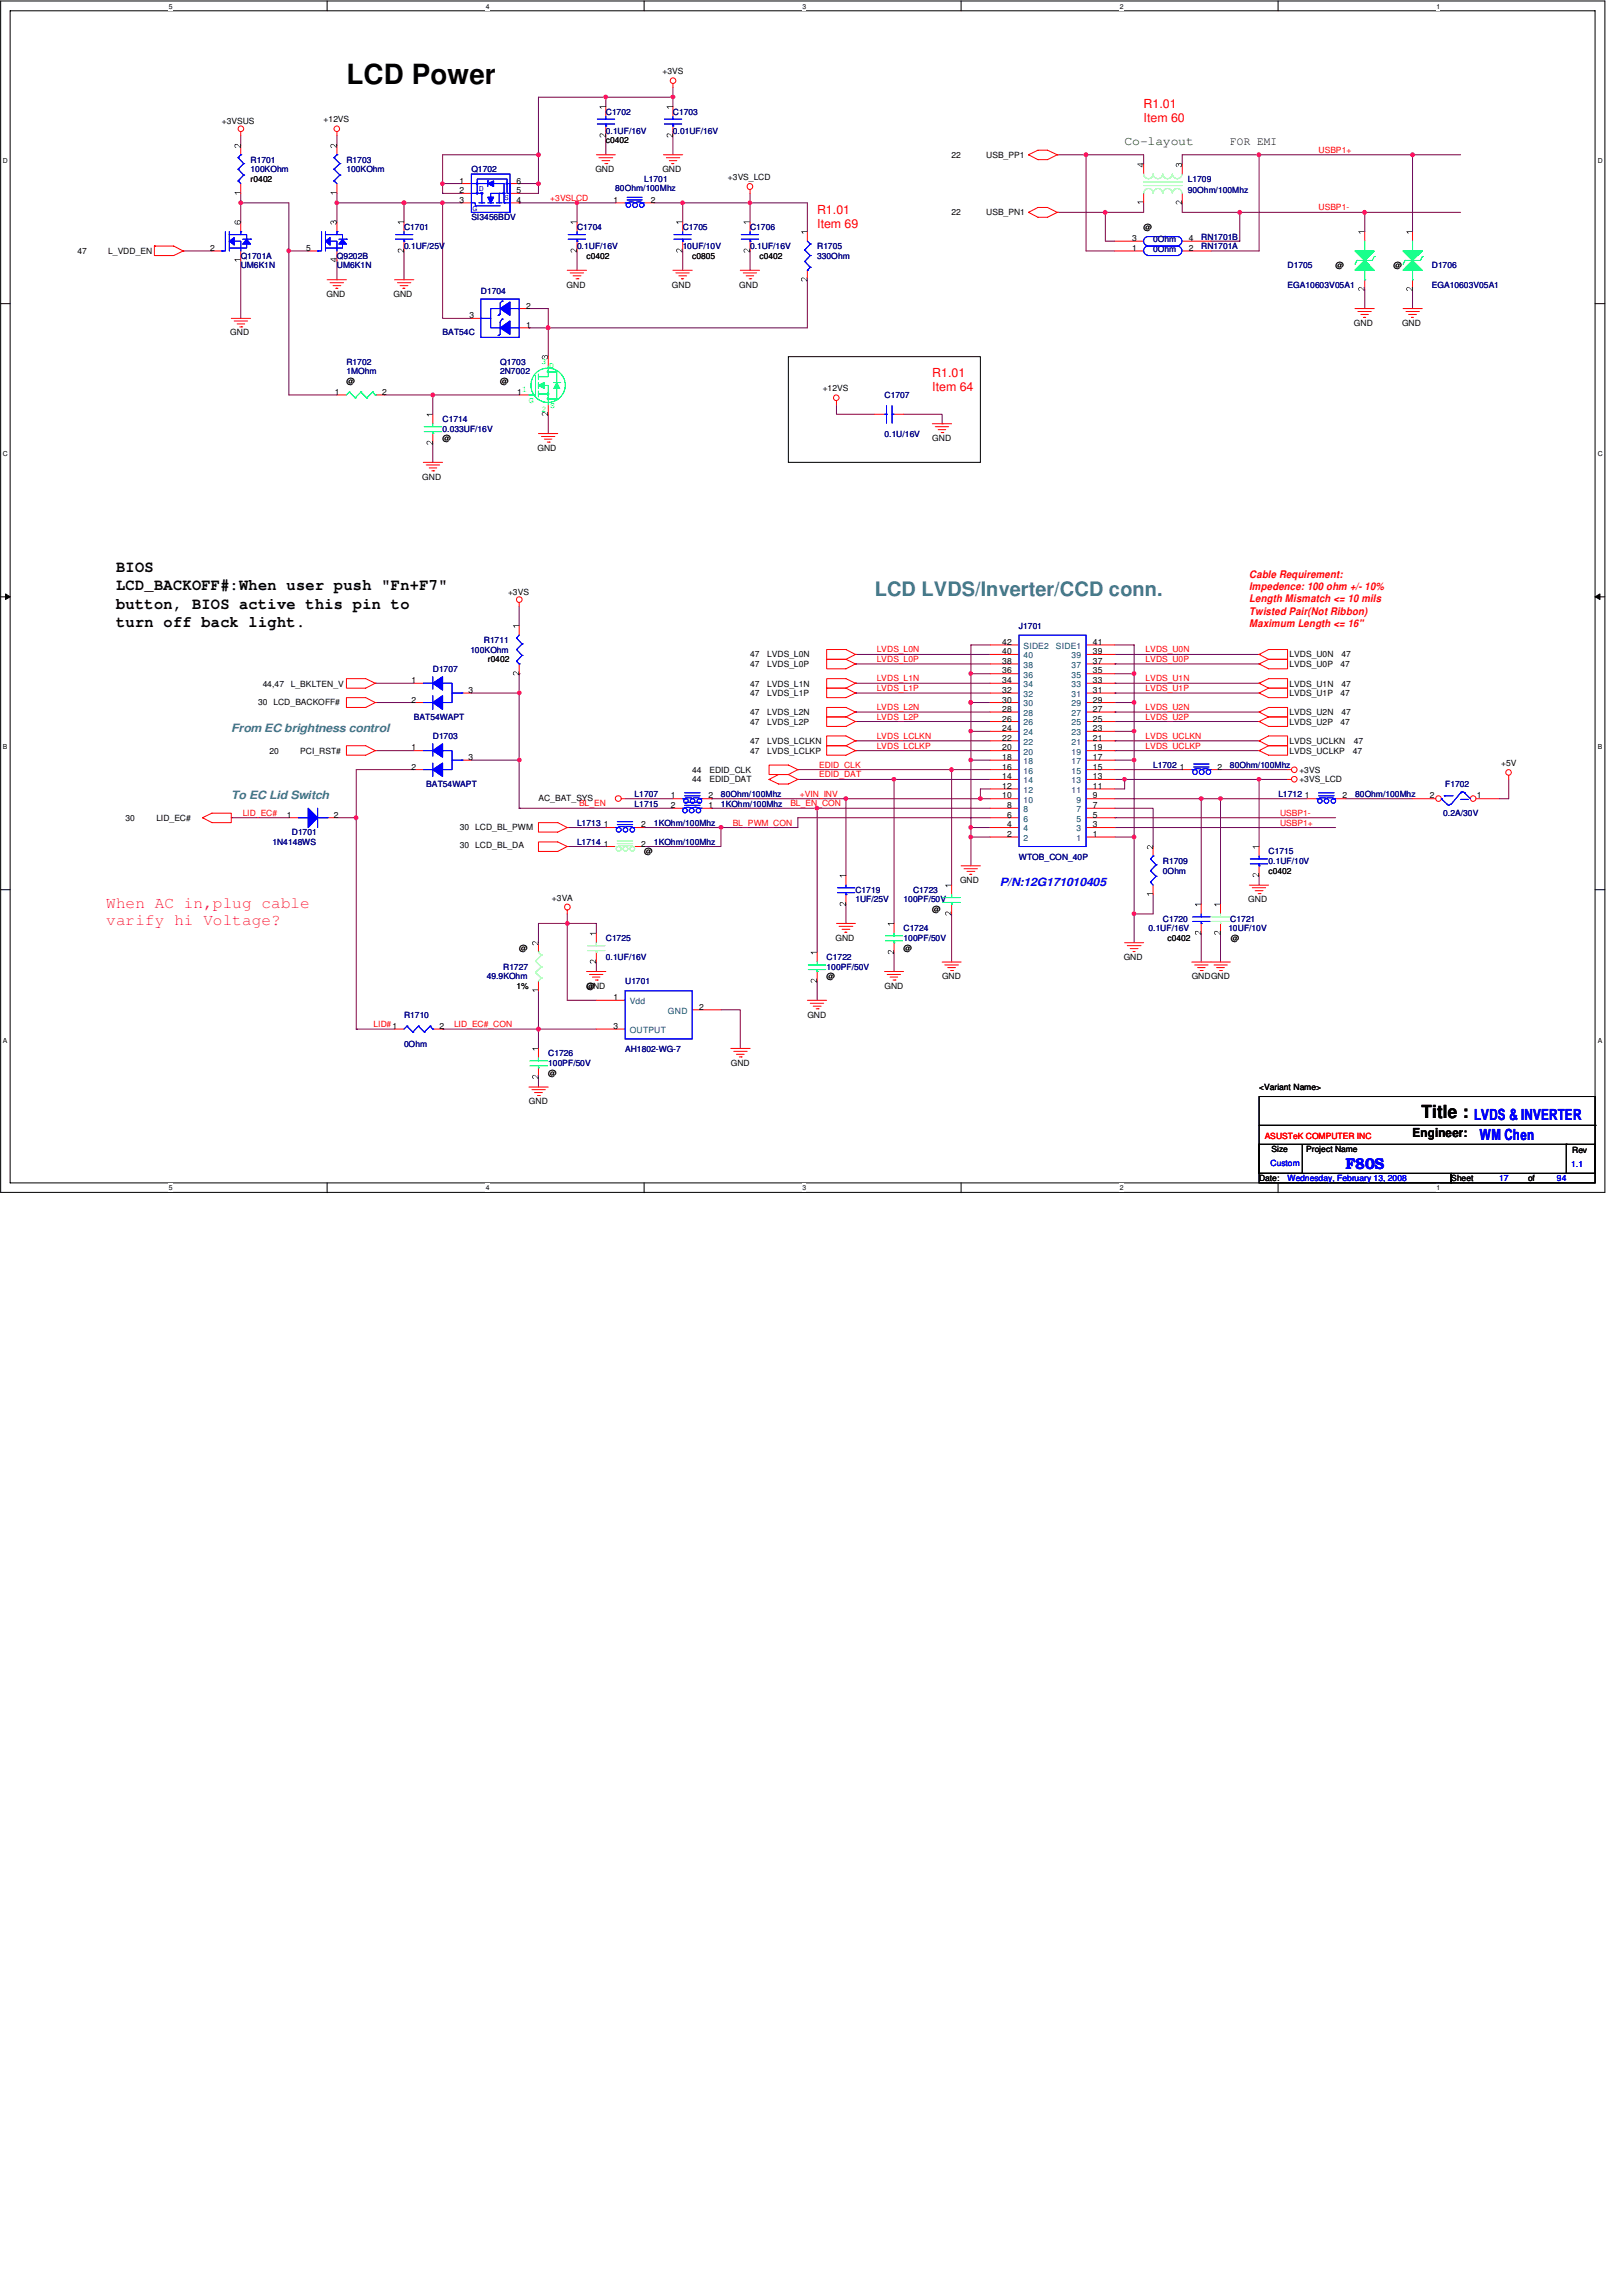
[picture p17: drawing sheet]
<svg xmlns="http://www.w3.org/2000/svg" width="210mm" height="297mm" viewBox="0 0 210 297" stroke-linecap="round" stroke-linejoin="round" font-family="sans-serif">
<defs><g id="words">
<text font-size="3.6" x="44.8" y="10.9">LCD Power</text>
<text font-size="2.6" fill="#408080" x="113.2" y="77.1">LCD LVDS/Inverter/CCD conn.</text>
<text font-size="2.3" x="183.9" y="144.7">Title :</text>
<g font-size="2.1">
<text x="15" y="74">BIOS</text>
<text x="15" y="76.4">LCD_BACKOFF#:When user push &quot;Fn+F7&quot;</text>
<text x="15" y="78.8">button, BIOS active this pin to</text>
<text x="15" y="81.2">turn off back light.</text>
</g>
<g font-size="2.1" fill="#ff0080">
<text x="13.8" y="117.4">When AC in,plug cable</text>
<text x="13.8" y="119.7">varify hi Voltage?</text>
</g>
<g font-size="2" fill="#00f">
<text x="190.8" y="144.9">LVDS &amp; INVERTER</text>
<text x="191.5" y="147.4">WM Chen</text>
<text x="174.1" y="151.2">F80S</text>
</g>
<g font-size="1.6" fill="#f00">
<text x="148" y="14">R1.01</text>
<text x="148" y="15.8">Item 60</text>
<text x="105.7" y="27.7">R1.01</text>
<text x="105.7" y="29.5">Item 69</text>
<text x="120.6" y="48.8">R1.01</text>
<text x="120.6" y="50.6">Item 64</text>
</g>
<text font-size="1.6" fill="#004000" x="145.5" y="18.8">Co-layout</text>
<text font-size="1.6" x="182.8" y="147.1">Engineer:</text>
<text font-size="1.5" x="159.2" y="18.7">FOR EMI</text>
<g font-size="1.5" fill="#408080">
<text x="29.9" y="94.7">From EC brightness control</text>
<text x="29.9" y="103.4">To EC Lid Switch</text>
</g>
<text font-size="1.5" fill="#00f" x="129.4" y="114.6">P/N:12G171010405</text>
<g font-size="1.4" fill="#f00">
<text x="161.7" y="74.7">Cable Requirement:</text>
<text x="161.7" y="76.3">Impedence: 100 ohm +/- 10%</text>
<text x="161.7" y="77.9">Length Mismatch &lt;= 10 mils</text>
<text x="161.7" y="79.5">Twisted Pair(Not Ribbon)</text>
<text x="161.7" y="81.2">Maximum Length &lt;= 16&quot;</text>
</g>
<g font-size="1.1">
<text x="85.7" y="9.6">+3VS</text>
<text x="28.7" y="16.1">+3VSUS</text>
<text x="41.9" y="15.8">+12VS</text>
<text x="32.4" y="23.5">r0402</text>
<text x="59.5" y="23.7">1</text>
<text x="66.8" y="23.7">6</text>
<text x="77" y="22.3">GND</text>
<text x="78.4" y="18.5">c0402</text>
<text x="85.7" y="22.3">GND</text>
<text x="94.2" y="23.3">+3VS_LCD</text>
<text x="123.1" y="20.4">22</text>
<text x="127.6" y="20.4">USB_PP1</text>
<text x="59.5" y="25">2</text>
<text x="59.5" y="26.2">3</text>
<text x="66.8" y="25">5</text>
<text x="66.8" y="26.2">4</text>
<text x="79.4" y="26.2">1</text>
<text x="84.2" y="26.2">2</text>
<text x="123.1" y="27.9">22</text>
<text x="127.6" y="27.9">USB_PN1</text>
<text x="148" y="29.8">@</text>
<text x="10" y="32.9">47</text>
<text x="14" y="32.9">L_VDD_EN</text>
<text x="27.2" y="32.4">2</text>
<text x="39.6" y="32.4">5</text>
<text x="75.9" y="33.5">c0402</text>
<text x="89.6" y="33.5">c0805</text>
<text x="98.3" y="33.5">c0402</text>
<text x="146.5" y="32.4">1</text>
<text x="146.5" y="31.2">3</text>
<text x="153.8" y="32.4">2</text>
<text x="153.8" y="31.2">4</text>
<text x="172.8" y="34.7">@</text>
<text x="180.3" y="34.7">@</text>
<text x="42.2" y="38.4">GND</text>
<text x="50.9" y="38.4">GND</text>
<text x="60.7" y="41.1">3</text>
<text x="68.1" y="39.9">2</text>
<text x="73.3" y="37.2">GND</text>
<text x="87" y="37.2">GND</text>
<text x="95.7" y="37.2">GND</text>
<text x="29.8" y="43.4">GND</text>
<text x="68.1" y="42.4">1</text>
<text x="175.2" y="42.2">GND</text>
<text x="181.4" y="42.2">GND</text>
<text x="43.3" y="51.1">1</text>
<text x="44.8" y="49.6">@</text>
<text x="49.4" y="51.1">2</text>
<text x="64.7" y="49.6">@</text>
<text x="66.9" y="51.1">1</text>
<text x="106.5" y="50.6">+12VS</text>
<text x="57.3" y="57.1">@</text>
<text x="69.6" y="58.3">GND</text>
<text x="120.6" y="57.1">GND</text>
<text x="54.7" y="62.1">GND</text>
<text x="65.7" y="77">+3VS</text>
<text x="129.7" y="83.4">42</text>
<text x="141.4" y="83.4">41</text>
<text x="34" y="88.8">44,47</text>
<text x="37.6" y="88.8">L_BKLTEN_V</text>
<text x="53.3" y="88.4">1</text>
<text x="60.6" y="89.6">3</text>
<text x="63.1" y="85.7">r0402</text>
<text x="97.1" y="85">47</text>
<text x="97.1" y="88.8">47</text>
<text x="97.1" y="86.3">47</text>
<text x="99.3" y="85">LVDS_L0N</text>
<text x="99.3" y="88.8">LVDS_L1N</text>
<text x="99.3" y="86.3">LVDS_L0P</text>
<text x="129.7" y="89.6">32</text>
<text x="129.7" y="88.4">34</text>
<text x="129.7" y="87.1">36</text>
<text x="129.7" y="85.9">38</text>
<text x="129.7" y="84.7">40</text>
<text x="141.4" y="89.6">31</text>
<text x="141.4" y="88.4">33</text>
<text x="141.4" y="87.1">35</text>
<text x="141.4" y="85.9">37</text>
<text x="141.4" y="84.7">39</text>
<text x="166.9" y="86.3">LVDS_U0P</text>
<text x="166.9" y="88.8">LVDS_U1N</text>
<text x="166.9" y="85">LVDS_U0N</text>
<text x="173.5" y="86.3">47</text>
<text x="173.6" y="88.8">47</text>
<text x="173.6" y="85">47</text>
<text x="33.4" y="91.3">30</text>
<text x="35.4" y="91.3">LCD_BACKOFF#</text>
<text x="53.3" y="90.9">2</text>
<text x="97.1" y="90">47</text>
<text x="97.1" y="92.5">47</text>
<text x="97.1" y="93.8">47</text>
<text x="99.3" y="90">LVDS_L1P</text>
<text x="99.3" y="92.5">LVDS_L2N</text>
<text x="99.3" y="93.8">LVDS_L2P</text>
<text x="129.7" y="95.8">22</text>
<text x="129.7" y="94.6">24</text>
<text x="129.7" y="93.3">26</text>
<text x="129.7" y="92.1">28</text>
<text x="129.7" y="90.9">30</text>
<text x="141.4" y="95.8">21</text>
<text x="141.4" y="94.6">23</text>
<text x="141.4" y="93.3">25</text>
<text x="141.4" y="92.1">27</text>
<text x="141.4" y="90.9">29</text>
<text x="166.9" y="92.5">LVDS_U2N</text>
<text x="166.9" y="93.8">LVDS_U2P</text>
<text x="166.9" y="90">LVDS_U1P</text>
<text x="173.5" y="93.8">47</text>
<text x="173.5" y="90">47</text>
<text x="173.6" y="92.5">47</text>
<text x="34.9" y="97.5">20</text>
<text x="38.9" y="97.5">PCI_RST#</text>
<text x="53.3" y="97.1">1</text>
<text x="53.3" y="99.6">2</text>
<text x="60.6" y="98.3">3</text>
<text x="89.6" y="101.2">44</text>
<text x="89.6" y="100">44</text>
<text x="91.8" y="101.2">EDID_DAT</text>
<text x="91.8" y="100">EDID_CLK</text>
<text x="97.1" y="96.2">47</text>
<text x="97.1" y="97.5">47</text>
<text x="99.3" y="96.2">LVDS_LCLKN</text>
<text x="99.3" y="97.5">LVDS_LCLKP</text>
<text x="129.7" y="100.8">14</text>
<text x="129.7" y="99.6">16</text>
<text x="129.7" y="98.3">18</text>
<text x="129.7" y="97.1">20</text>
<text x="141.4" y="100.8">13</text>
<text x="141.4" y="99.6">15</text>
<text x="141.4" y="98.3">17</text>
<text x="141.4" y="97.1">19</text>
<text x="152.7" y="99.6">1</text>
<text x="157.6" y="99.6">2</text>
<text x="166.9" y="97.5">LVDS_UCLKP</text>
<text x="166.9" y="96.2">LVDS_UCLKN</text>
<text x="168.1" y="101.2">+3VS_LCD</text>
<text x="168.1" y="100">+3VS</text>
<text x="175.1" y="97.5">47</text>
<text x="175.2" y="96.2">47</text>
<text x="194.3" y="99.1">+5V</text>
<text x="16.3" y="106.2">30</text>
<text x="20.2" y="106.2">LID_EC#</text>
<text x="37.1" y="105.8">1</text>
<text x="43.2" y="105.8">2</text>
<text x="59.5" y="107.3">30</text>
<text x="61.5" y="107.3">LCD_BL_PWM</text>
<text x="69.7" y="103.6">AC_BAT_SYS</text>
<text x="78.1" y="107">1</text>
<text x="83" y="107">2</text>
<text x="86.8" y="103.3">1</text>
<text x="86.8" y="104.5">2</text>
<text x="91.7" y="103.3">2</text>
<text x="91.7" y="104.5">1</text>
<text x="129.7" y="103.3">10</text>
<text x="129.7" y="102.1">12</text>
<text x="130.3" y="107">4</text>
<text x="130.3" y="105.8">6</text>
<text x="130.3" y="104.5">8</text>
<text x="141.4" y="107">3</text>
<text x="141.4" y="105.8">5</text>
<text x="141.4" y="104.5">7</text>
<text x="141.4" y="103.3">9</text>
<text x="141.4" y="102.1">11</text>
<text x="168.9" y="103.3">1</text>
<text x="173.7" y="103.3">2</text>
<text x="185" y="103.3">2</text>
<text x="191.1" y="103.3">1</text>
<text x="59.5" y="109.8">30</text>
<text x="61.5" y="109.8">LCD_BL_DA</text>
<text x="78.1" y="109.5">1</text>
<text x="83" y="109.5">2</text>
<text x="83.4" y="110.5">@</text>
<text x="130.3" y="108.3">2</text>
<text x="141.4" y="108.3">1</text>
<text x="164.2" y="113">c0402</text>
<text x="71.4" y="116.5">+3VA</text>
<text x="120.6" y="118">@</text>
<text x="124.2" y="114.3">GND</text>
<text x="161.5" y="116.8">GND</text>
<text x="67.2" y="123">@</text>
<text x="108.1" y="121.8">GND</text>
<text x="116.9" y="123">@</text>
<text x="145.4" y="124.2">GND</text>
<text x="151.1" y="121.8">c0402</text>
<text x="159.3" y="121.8">@</text>
<text x="66.8" y="127.9">1%</text>
<text x="75.9" y="127.9">GND</text>
<text x="75.9" y="127.9">@</text>
<text x="79.4" y="129.4">1</text>
<text x="90.5" y="130.6">2</text>
<text x="104.5" y="131.7">GND</text>
<text x="107" y="126.7">@</text>
<text x="114.5" y="127.9">GND</text>
<text x="121.9" y="126.7">GND</text>
<text x="154.2" y="126.7">GNDGND</text>
<text x="56.9" y="133.1">2</text>
<text x="79.4" y="133.1">3</text>
<text x="94.6" y="137.9">GND</text>
<text x="68.5" y="142.8">GND</text>
<text x="71" y="139.1">@</text>
<text x="162.9" y="141">&lt;Variant Name&gt;</text>
<text x="164.5" y="149.1">Size</text>
<text x="169" y="149.1">Project Name</text>
<text x="203.5" y="149.2">Rev</text>
<text x="162.9" y="152.8">Date:</text>
<text x="187.8" y="152.8">Sheet</text>
<text x="197.7" y="152.8">of</text>
</g>
<g font-size="1.1" fill="#000080">
<text x="78.4" y="14.8">C1702</text>
<text x="78.4" y="17.3">0.1UF/16V</text>
<text x="87.1" y="14.8">C1703</text>
<text x="87.1" y="17.3">0.01UF/16V</text>
<text x="32.4" y="21">R1701</text>
<text x="32.4" y="22.3">100KOhm</text>
<text x="44.8" y="21">R1703</text>
<text x="44.8" y="22.3">100KOhm</text>
<text x="61" y="22.3">Q1702</text>
<text x="83.4" y="23.5">L1701</text>
<text x="153.7" y="23.5">L1709</text>
<text x="52.3" y="29.8">C1701</text>
<text x="61" y="28.5">SI3456BDV</text>
<text x="74.7" y="29.8">C1704</text>
<text x="79.6" y="24.8">80Ohm/100Mhz</text>
<text x="88.3" y="29.8">C1705</text>
<text x="97.1" y="29.8">C1706</text>
<text x="153.7" y="25">90Ohm/100Mhz</text>
<text x="31.2" y="33.5">Q1701A</text>
<text x="31.2" y="34.7">UM6K1N</text>
<text x="43.6" y="33.5">Q9202B</text>
<text x="43.6" y="34.7">UM6K1N</text>
<text x="52.3" y="32.2">0.1UF/25V</text>
<text x="74.7" y="32.2">0.1UF/16V</text>
<text x="88.3" y="32.2">10UF/10V</text>
<text x="97.1" y="32.2">0.1UF/16V</text>
<text x="105.7" y="32.2">R1705</text>
<text x="105.7" y="33.5">330Ohm</text>
<text x="149.2" y="32.6">0Ohm</text>
<text x="149.2" y="31.4">0Ohm</text>
<text x="155.4" y="32.2">RN1701A</text>
<text x="155.4" y="31">RN1701B</text>
<text x="166.6" y="34.7">D1705</text>
<text x="185.3" y="34.7">D1706</text>
<text x="62.2" y="38.1">D1704</text>
<text x="166.6" y="37.2">EGA10603V05A1</text>
<text x="185.3" y="37.2">EGA10603V05A1</text>
<text x="44.8" y="47.2">R1702</text>
<text x="57.3" y="43.4">BAT54C</text>
<text x="64.7" y="47.2">Q1703</text>
<text x="44.8" y="48.4">1MOhm</text>
<text x="64.7" y="48.4">2N7002</text>
<text x="114.5" y="51.5">C1707</text>
<text x="57.3" y="54.6">C1714</text>
<text x="57.3" y="55.8">0.033UF/16V</text>
<text x="114.5" y="56.6">0.1U/16V</text>
<text x="62.6" y="83.2">R1711</text>
<text x="131.9" y="81.3">J1701</text>
<text x="56" y="86.9">D1707</text>
<text x="60.9" y="84.5">100KOhm</text>
<text x="53.6" y="93.1">BAT54WAPT</text>
<text x="56" y="95.6">D1703</text>
<text x="55.2" y="101.9">BAT54WAPT</text>
<text x="149.2" y="99.4">L1702</text>
<text x="159.2" y="99.4">80Ohm/100Mhz</text>
<text x="187" y="101.9">F1702</text>
<text x="74.7" y="106.8">L1713</text>
<text x="82.1" y="103.1">L1707</text>
<text x="82.1" y="104.4">L1715</text>
<text x="84.6" y="106.8">1KOhm/100Mhz</text>
<text x="93.3" y="103.1">80Ohm/100Mhz</text>
<text x="93.3" y="104.4">1KOhm/100Mhz</text>
<text x="165.4" y="103.1">L1712</text>
<text x="175.4" y="103.1">80Ohm/100Mhz</text>
<text x="186.8" y="105.6">0.2A/30V</text>
<text x="35.3" y="109.3">1N4148WS</text>
<text x="37.8" y="108.1">D1701</text>
<text x="74.7" y="109.3">L1714</text>
<text x="84.6" y="109.3">1KOhm/100Mhz</text>
<text x="131.9" y="111.3">WTOB_CON_40P</text>
<text x="150.5" y="111.8">R1709</text>
<text x="150.5" y="113">0Ohm</text>
<text x="164.2" y="110.5">C1715</text>
<text x="164.2" y="111.8">0.1UF/10V</text>
<text x="110.7" y="115.5">C1719</text>
<text x="110.7" y="116.8">1UF/25V</text>
<text x="116.9" y="116.8">100PF/50V</text>
<text x="118.2" y="115.5">C1723</text>
<text x="150.5" y="119.3">C1720</text>
<text x="159.2" y="119.3">C1721</text>
<text x="65.1" y="125.5">R1727</text>
<text x="78.4" y="121.8">C1725</text>
<text x="78.4" y="124.2">0.1UF/16V</text>
<text x="107" y="124.2">C1722</text>
<text x="107" y="125.5">100PF/50V</text>
<text x="116.9" y="120.5">C1724</text>
<text x="116.9" y="121.8">100PF/50V</text>
<text x="148.6" y="120.5">0.1UF/16V</text>
<text x="159" y="120.5">10UF/10V</text>
<text x="52.3" y="131.7">R1710</text>
<text x="63" y="126.7">49.9KOhm</text>
<text x="80.9" y="127.3">U1701</text>
<text x="52.3" y="135.4">0Ohm</text>
<text x="71" y="136.7">C1726</text>
<text x="71" y="137.9">100PF/50V</text>
<text x="80.9" y="136.1">AH1802-WG-7</text>
</g>
<g font-size="1.1" fill="#f00">
<text x="170.6" y="19.8">USBP1+</text>
<text x="71.2" y="26">+3VSLCD</text>
<text x="170.6" y="27.2">USBP1-</text>
<text x="113.5" y="84.4">LVDS_L0N</text>
<text x="113.5" y="89.4">LVDS_L1P</text>
<text x="113.5" y="88.1">LVDS_L1N</text>
<text x="113.5" y="85.6">LVDS_L0P</text>
<text x="148.3" y="88.1">LVDS_U1N</text>
<text x="148.3" y="89.4">LVDS_U1P</text>
<text x="148.3" y="84.4">LVDS_U0N</text>
<text x="148.3" y="85.6">LVDS_U0P</text>
<text x="113.5" y="95.6">LVDS_LCLKN</text>
<text x="113.5" y="93.1">LVDS_L2P</text>
<text x="113.5" y="91.9">LVDS_L2N</text>
<text x="148.3" y="95.6">LVDS_UCLKN</text>
<text x="148.3" y="91.9">LVDS_U2N</text>
<text x="148.3" y="93.1">LVDS_U2P</text>
<text x="106" y="99.3">EDID_CLK</text>
<text x="106" y="100.6">EDID_DAT</text>
<text x="113.5" y="96.9">LVDS_LCLKP</text>
<text x="148.3" y="96.9">LVDS_UCLKP</text>
<text x="31.4" y="105.5">LID_EC#</text>
<text x="74.9" y="104.3">BL_EN</text>
<text x="94.8" y="106.8">BL_PWM_CON</text>
<text x="102.3" y="104.3">BL_EN_CON</text>
<text x="103.5" y="103.1">+VIN_INV</text>
<text x="165.7" y="106.8">USBP1+</text>
<text x="165.7" y="105.5">USBP1-</text>
<text x="48.3" y="132.9">LID#1</text>
<text x="58.8" y="132.9">LID_EC#_CON</text>
<text x="163.7" y="147.3">ASUSTeK COMPUTER INC</text>
</g>
<g font-size="1.1" fill="#00f">
<text x="61.1" y="27.3">G</text>
<text x="62" y="24.7">D</text>
<text x="65.2" y="25.9">S</text>
<text x="164.4" y="150.8">Custom</text>
<text x="166.6" y="152.8">Wednesday, February 13, 2008</text>
<text x="194" y="152.8">17</text>
<text x="201.5" y="152.8">94</text>
<text x="203.3" y="151">1.1</text>
</g>
<g font-size="1.1" fill="#00ff80">
<text x="70.1" y="47">3</text>
<text x="71.1" y="47.7">D</text>
<text x="67.6" y="50.8">1</text>
<text x="68.5" y="52.2">G</text>
<text x="70.1" y="53.3">2</text>
<text x="71.2" y="52.7">S</text>
</g>
<g font-size="1.1" fill="#004080">
<text x="132.5" y="83.9">SIDE2</text>
<text x="136.7" y="83.9">SIDE1</text>
<text x="132.5" y="88.9">34</text>
<text x="132.5" y="87.7">36</text>
<text x="132.5" y="86.4">38</text>
<text x="132.5" y="85.2">40</text>
<text x="138.7" y="88.9">33</text>
<text x="138.7" y="87.7">35</text>
<text x="138.7" y="86.4">37</text>
<text x="138.7" y="85.2">39</text>
<text x="132.5" y="95.1">24</text>
<text x="132.5" y="93.9">26</text>
<text x="132.5" y="92.6">28</text>
<text x="132.5" y="91.4">30</text>
<text x="132.5" y="90.2">32</text>
<text x="138.7" y="95.1">23</text>
<text x="138.7" y="93.9">25</text>
<text x="138.7" y="92.6">27</text>
<text x="138.7" y="91.4">29</text>
<text x="138.7" y="90.2">31</text>
<text x="132.5" y="101.3">14</text>
<text x="132.5" y="100.1">16</text>
<text x="132.5" y="98.8">18</text>
<text x="132.5" y="97.6">20</text>
<text x="132.5" y="96.4">22</text>
<text x="138.7" y="101.3">13</text>
<text x="138.7" y="100.1">15</text>
<text x="138.7" y="98.8">17</text>
<text x="138.7" y="97.6">19</text>
<text x="138.7" y="96.4">21</text>
<text x="132.5" y="107.6">4</text>
<text x="132.5" y="106.3">6</text>
<text x="132.5" y="105.1">8</text>
<text x="132.5" y="103.8">10</text>
<text x="132.5" y="102.6">12</text>
<text x="138.7" y="102.6">11</text>
<text x="139.3" y="107.6">3</text>
<text x="139.3" y="106.3">5</text>
<text x="139.3" y="105.1">7</text>
<text x="139.3" y="103.8">9</text>
<text x="132.5" y="108.8">2</text>
<text x="139.3" y="108.8">1</text>
<text x="81.5" y="129.9">Vdd</text>
<text x="86.4" y="131.1">GND</text>
<text x="81.5" y="133.6">OUTPUT</text>
</g>
<g font-size=".9">
<text x="21.8" y="1.1">5</text>
<text x="62.9" y="1.1">4</text>
<text x="103.8" y="1.1">3</text>
<text x="144.9" y="1.1">2</text>
<text x="185.9" y="1.1">1</text>
<text x=".4" y="21.1">D</text>
<text x="206.8" y="21.1">D</text>
<text x=".4" y="59.1">C</text>
<text x="206.8" y="59.1">C</text>
<text x=".4" y="96.9">B</text>
<text x="206.8" y="96.9">B</text>
<text x=".4" y="134.9">A</text>
<text x="206.8" y="134.9">A</text>
<text x="21.8" y="154">5</text>
<text x="62.9" y="154">4</text>
<text x="103.8" y="154">3</text>
<text x="144.9" y="154">2</text>
<text x="185.9" y="154">1</text>
</g>
</g></defs>
<path d="M.1 .1h207.6v154.2h-207.6zM1.3 1.4h205.1v151.6h-205.1z" fill="none" stroke="#000" stroke-width=".13"/>
<g fill="#fff">
<path d="M21.8 .3h.6v1h-.6z"/>
<path d="M21.8 153.2h.6v1h-.6z"/>
</g>
<path d="M42.3 .1v1.3M42.3 153v1.3" fill="none" stroke="#000" stroke-width=".13"/>
<g fill="#fff">
<path d="M62.8 .3h.6v1h-.6z"/>
<path d="M62.8 153.2h.6v1h-.6z"/>
</g>
<path d="M83.4 .1v1.3M83.4 153v1.3" fill="none" stroke="#000" stroke-width=".13"/>
<g fill="#fff">
<path d="M103.8 .3h.6v1h-.6z"/>
<path d="M103.8 153.2h.6v1h-.6z"/>
</g>
<path d="M124.4 .1v1.3M124.4 153v1.3" fill="none" stroke="#000" stroke-width=".13"/>
<g fill="#fff">
<path d="M144.9 .3h.5v1h-.5z"/>
<path d="M144.9 153.2h.5v1h-.5z"/>
</g>
<path d="M165.4 .1v1.3M165.4 153v1.3" fill="none" stroke="#000" stroke-width=".13"/>
<g fill="#fff">
<path d="M185.9 .3h.5v1h-.5z"/>
<path d="M185.9 153.2h.5v1h-.5z"/>
<path d="M.4 20.3h.7v1h-.7z"/>
<path d="M206.7 20.3h.7v1h-.7z"/>
<path d="M.4 58.2h.7v1.1h-.7z"/>
<path d="M206.7 58.2h.7v1.1h-.7z"/>
</g>
<path d="M.1 39.3h1.2M206.4 39.3h1.3" fill="none" stroke="#000" stroke-width=".13"/>
<g fill="#fff">
<path d="M.4 96.1h.6v1.1h-.6z"/>
<path d="M206.7 96.1h.6v1.1h-.6z"/>
</g>
<path d="M.1 77.2h1.2M.7 76.8l.6 .4-.6 .4zM206.4 77.2l.7-.4v.8zM206.4 77.2h1.3" fill="none" stroke="#000" stroke-width=".13"/>
<path d="M.7 76.8l.6 .4-.6 .4zM206.4 77.2l.7-.4v.8z" fill="#000"/>
<g fill="#fff">
<path d="M.4 134h.6v1.1h-.6z"/>
<path d="M206.7 134h.6v1.1h-.6z"/>
</g>
<path d="M.1 115.1h1.2M206.4 115.1h1.3" fill="none" stroke="#000" stroke-width=".13"/>
<path d="M69.7 12.6h17.4M78.4 12.6h.1M78.4 12.6v1.2M31.2 26.2v2.5M52.3 26.2v2.5M74.7 26.2v2.5M88.3 32.5v2.5M97.1 26.2h7.4M176.6 27.5v2.5M176.6 37.4v2.5M182.8 20v10M182.8 37.4v2.5" fill="none" stroke="#800040" stroke-width=".13"/>
<circle cx="87.1" cy="12.6" r=".24" fill="#f0f"/>
<circle cx="87.1" cy="12.6" r=".24" fill="none" stroke="#f0f" stroke-width=".13"/>
<path d="M78.2 12.4h.4v.3h-.3l-.2-.2z" fill-rule="evenodd" fill="#f0f"/>
<path d="M78.2 12.4h.4v.3h-.3l-.2-.2z" fill="none" stroke="#f0f" stroke-width=".13"/>
<path d="M37.4 51.1h6.2M49.8 51.1h17.4M56 51.1h.1M56 51.1v2.5" fill="none" stroke="#800040" stroke-width=".13"/>
<circle cx="56" cy="51.1" r=".25" fill="#f0f"/>
<circle cx="56" cy="51.1" r=".25" fill="none" stroke="#f0f" stroke-width=".13"/>
<path d="M31.2 26.2h.1M31.2 26.2h6.2M57.3 26.2h2.5M56 57.3v2.5" fill="none" stroke="#800040" stroke-width=".13"/>
<circle cx="31.2" cy="26.2" r=".25" fill="#f0f"/>
<circle cx="31.2" cy="26.2" r=".25" fill="none" stroke="#f0f" stroke-width=".13"/>
<path d="M37.4 32.5h.1M37.4 32.5v18.6" fill="none" stroke="#800040" stroke-width=".13"/>
<path d="M37.2 32.3h.3l.1 .1-.1 .2-.2 .1-.1-.1z" fill-rule="evenodd" fill="#f0f"/>
<path d="M37.2 32.3h.3l.1 .1-.1 .2-.2 .1-.1-.1z" fill="none" stroke="#f0f" stroke-width=".13"/>
<path d="M37.4 32.5h2.5M52.3 26.2h.1M52.3 26.2h5" fill="none" stroke="#800040" stroke-width=".13"/>
<circle cx="52.3" cy="26.2" r=".25" fill="#f0f"/>
<circle cx="52.3" cy="26.2" r=".25" fill="none" stroke="#f0f" stroke-width=".13"/>
<path d="M87.1 11.3v1.3M67.2 26.2h.1M67.2 26.2h7.5M69.7 20h.1M69.7 20v3.7" fill="none" stroke="#800040" stroke-width=".13"/>
<circle cx="69.7" cy="20" r=".25" fill="#f0f"/>
<circle cx="69.7" cy="20" r=".25" fill="none" stroke="#f0f" stroke-width=".13"/>
<path d="M37.4 26.2v6.3M57.3 20v3.7M71 39.9v2.5M84.6 26.2h3.7M136.8 20h3.7M136.8 27.5h11.2M143 27.5h.1M148 20v1.3M153 20h9.9M153 27.5h7.4" fill="none" stroke="#800040" stroke-width=".13"/>
<circle cx="143" cy="27.5" r=".25" fill="#f0f"/>
<circle cx="143" cy="27.5" r=".25" fill="none" stroke="#f0f" stroke-width=".13"/>
<path d="M140.5 20h.1M140.5 20v12.5M153 20v1.3M162.9 20v12.5" fill="none" stroke="#800040" stroke-width=".13"/>
<circle cx="140.5" cy="20" r=".24" fill="#f0f"/>
<circle cx="140.5" cy="20" r=".24" fill="none" stroke="#f0f" stroke-width=".13"/>
<path d="M156.7 32.5h6.2M182.8 20h.1M182.8 20h6.2" fill="none" stroke="#800040" stroke-width=".13"/>
<circle cx="182.8" cy="20" r=".25" fill="#f0f"/>
<circle cx="182.8" cy="20" r=".25" fill="none" stroke="#f0f" stroke-width=".13"/>
<path d="M143 27.5v3.7M148 26.2v1.3M176.6 27.5h.1M176.6 27.5h12.4" fill="none" stroke="#800040" stroke-width=".13"/>
<circle cx="176.6" cy="27.5" r=".25" fill="#f0f"/>
<circle cx="176.6" cy="27.5" r=".25" fill="none" stroke="#f0f" stroke-width=".13"/>
<path d="M74.7 26.2h.1M74.7 26.2h4.9M140.5 20h7.5M140.5 32.5h3.8M143 31.2h1.3M153 26.2v1.3M160.4 27.5v3.7h-3.7" fill="none" stroke="#800040" stroke-width=".13"/>
<path d="M74.5 26.1l.1-.1 .2 .1 .1 .1-.1 .2h-.3z" fill-rule="evenodd" fill="#f0f"/>
<path d="M74.5 26.1l.1-.1 .2 .1 .1 .1-.1 .2h-.3z" fill="none" stroke="#f0f" stroke-width=".13"/>
<path d="M43.6 26.2h.1M43.6 26.2h8.7M52.3 32.5v3.7" fill="none" stroke="#800040" stroke-width=".13"/>
<circle cx="52.3" cy="26.2" r=".25" fill="#f0f"/>
<circle cx="52.3" cy="26.2" r=".25" fill="none" stroke="#f0f" stroke-width=".13"/>
<path d="M43.4 26.1l.2-.1 .1 .1 .1 .1-.1 .2h-.3z" fill-rule="evenodd" fill="#f0f"/>
<path d="M43.4 26.1l.2-.1 .1 .1 .1 .1-.1 .2h-.3z" fill="none" stroke="#f0f" stroke-width=".13"/>
<path d="M31.2 17.5v1.3M43.6 17.5v1.3M78.4 17.5v2.5M87.1 17.5v2.5M31.2 25v1.2M43.6 25v1.2M67.2 23.7h.1M67.2 23.7h2.5M74.7 32.5v2.5M97.1 32.5v2.5" fill="none" stroke="#800040" stroke-width=".13"/>
<circle cx="69.7" cy="23.8" r=".24" fill="#f0f"/>
<circle cx="69.7" cy="23.8" r=".24" fill="none" stroke="#f0f" stroke-width=".13"/>
<path d="M69.7 12.6v7.4h-12.4M87.1 12.6v1.2M57.3 23.7h.1M57.3 23.7v1.3h2.5M57.3 23.7h2.5M69.7 23.7v1.3h-2.5M88.3 26.2v2.5" fill="none" stroke="#800040" stroke-width=".13"/>
<path d="M57.1 23.6h.3l.1 .1-.1 .2-.2 .1-.1-.1z" fill-rule="evenodd" fill="#f0f"/>
<path d="M57.1 23.6h.3l.1 .1-.1 .2-.2 .1-.1-.1z" fill="none" stroke="#f0f" stroke-width=".13"/>
<path d="M68.5 39.9h2.5M162.9 20h.1M162.9 20h19.9" fill="none" stroke="#800040" stroke-width=".13"/>
<circle cx="162.9" cy="20" r=".25" fill="#f0f"/>
<circle cx="162.9" cy="20" r=".25" fill="none" stroke="#f0f" stroke-width=".13"/>
<path d="M97.1 26.2v2.5M104.5 26.2v3.8M104.5 36.2v6.2M68.5 42.4h2.5v3.7M68.5 42.4h.1" fill="none" stroke="#800040" stroke-width=".13"/>
<path d="M70.8 42.2h.1l.2 .1v.3h-.3z" fill-rule="evenodd" fill="#f0f"/>
<path d="M70.8 42.2h.1l.2 .1v.3h-.3z" fill="none" stroke="#f0f" stroke-width=".13"/>
<path d="M71 42.4h.1M71 42.4h33.5" fill="none" stroke="#800040" stroke-width=".13"/>
<path d="M70.8 42.2h.1l.2 .1v.3h-.3z" fill-rule="evenodd" fill="#f0f"/>
<path d="M70.8 42.2h.1l.2 .1v.3h-.3z" fill="none" stroke="#f0f" stroke-width=".13"/>
<path d="M57.3 26.2v15h3.7M57.3 26.2h.1" fill="none" stroke="#800040" stroke-width=".13"/>
<path d="M57.1 26.1l.1-.1 .2 .1 .1 .1-.1 .2h-.3z" fill-rule="evenodd" fill="#f0f"/>
<path d="M57.1 26.1l.1-.1 .2 .1 .1 .1-.1 .2h-.3z" fill="none" stroke="#f0f" stroke-width=".13"/>
<path d="M88.3 26.2h.1M97.1 25v1.2h-8.8M71 53.6v2.5" fill="none" stroke="#800040" stroke-width=".13"/>
<path d="M96.9 26.1l.1-.1 .2 .1 .1 .1-.1 .2h-.3z" fill-rule="evenodd" fill="#f0f"/>
<path d="M96.9 26.1l.1-.1 .2 .1 .1 .1-.1 .2h-.3z" fill="none" stroke="#f0f" stroke-width=".13"/>
<path d="M88.2 26.1l.1-.1 .2 .1 .1 .1-.1 .2h-.3z" fill-rule="evenodd" fill="#f0f"/>
<path d="M88.2 26.1l.1-.1 .2 .1 .1 .1-.1 .2h-.3z" fill="none" stroke="#f0f" stroke-width=".13"/>
<path d="M23.7 32.5h3.7M160.4 27.5h.1M160.4 27.5h16.2" fill="none" stroke="#800040" stroke-width=".13"/>
<circle cx="160.4" cy="27.5" r=".24" fill="#f0f"/>
<circle cx="160.4" cy="27.5" r=".24" fill="none" stroke="#f0f" stroke-width=".13"/>
<path d="M31.2 33.7v7.5M43.6 26.2v2.5M43.6 33.7v2.5M144.3 90.9h2.5M146.8 90.9h.1M146.8 90.9v3.7" fill="none" stroke="#800040" stroke-width=".13"/>
<path d="M146.5 90.7l.3-.1 .1 .1v.3h-.3z" fill-rule="evenodd" fill="#f0f"/>
<path d="M146.5 90.7l.3-.1 .1 .1v.3h-.3z" fill="none" stroke="#f0f" stroke-width=".13"/>
<path d="M146.8 108.3h.1M146.8 108.3v9.9" fill="none" stroke="#800040" stroke-width=".13"/>
<circle cx="146.7" cy="108.3" r=".24" fill="#f0f"/>
<circle cx="146.7" cy="108.3" r=".24" fill="none" stroke="#f0f" stroke-width=".13"/>
<path d="M125.6 90.9h.1M125.6 90.9v3.7M92.1 104.6h13.6v18.6M92.1 104.6h.1" fill="none" stroke="#800040" stroke-width=".13"/>
<path d="M125.4 90.7l.2-.1 .2 .1v.3h-.4z" fill-rule="evenodd" fill="#f0f"/>
<path d="M125.4 90.7l.2-.1 .2 .1v.3h-.4z" fill="none" stroke="#f0f" stroke-width=".13"/>
<g fill="none" stroke="#800040" stroke-width=".13">
<path d="M110.7 84.7h.1M110.7 84.7h17.4M144.3 88.4h.1M144.3 89.7h.1M144.3 84.7h.1M144.3 85.9h.1M144.3 95.8h.1M144.3 97.1h.1M144.3 84.7h18.6M144.3 88.4h18.6M144.3 89.7h18.6M144.3 85.9h18.6"/>
<path d="M144.3 95.8h18.6M144.3 97.1h18.6M73.4 118.2v1.3h-3.7M125.6 107.1v1.2M162.9 113.2v1.3M69.7 133.1h.1M69.7 133.1v2.5M77.2 124.5v1.2"/>
</g>
<circle cx="69.7" cy="133.1" r=".25" fill="#f0f"/>
<circle cx="69.7" cy="133.1" r=".25" fill="none" stroke="#f0f" stroke-width=".13"/>
<path d="M73.4 119.5h.1M73.4 119.5v9.9M69.7 133.1h7.5M93.3 130.6h2.5v5" fill="none" stroke="#800040" stroke-width=".13"/>
<circle cx="73.4" cy="119.5" r=".25" fill="#f0f"/>
<circle cx="73.4" cy="119.5" r=".25" fill="none" stroke="#f0f" stroke-width=".13"/>
<path d="M110.7 89.7h.1M110.7 89.7h17.4M125.6 94.6h.1M125.6 94.6h2.5M125.6 94.6v3.7M144.3 92.1h.1M144.3 93.3h.1M144.3 92.1h18.6M144.3 93.3h18.6M73.4 119.5h3.8v1.2M57.3 133.1h.1M69.7 128.2v4.9h-12.4" fill="none" stroke="#800040" stroke-width=".13"/>
<path d="M125.4 94.4h.4l.1 .2-.1 .1-.2 .1-.2-.1z" fill-rule="evenodd" fill="#f0f"/>
<path d="M125.4 94.4h.4l.1 .2-.1 .1-.2 .1-.2-.1z" fill="none" stroke="#f0f" stroke-width=".13"/>
<g fill="none" stroke="#800040" stroke-width=".13">
<path d="M110.7 97.1h.1M110.7 95.8h.1M110.7 93.3h.1M110.7 92.1h.1M110.7 88.4h.1M110.7 85.9h.1M110.7 97.1h17.4M110.7 95.8h17.4M110.7 93.3h17.4M110.7 92.1h17.4M110.7 88.4h17.4M110.7 85.9h17.4"/>
<path d="M162.9 100.8h.1M162.9 100.8v8.7"/>
</g>
<path d="M162.7 100.6h.4l.1 .2-.1 .2h-.2h-.2z" fill-rule="evenodd" fill="#f0f"/>
<path d="M162.7 100.6h.4l.1 .2-.1 .2h-.2h-.2z" fill="none" stroke="#f0f" stroke-width=".13"/>
<path d="M145.5 100.8h.1M145.5 100.8h17.4" fill="none" stroke="#800040" stroke-width=".13"/>
<path d="M145.3 100.6h.4l.1 .2-.1 .2h-.2h-.2z" fill-rule="evenodd" fill="#f0f"/>
<path d="M145.3 100.6h.4l.1 .2-.1 .2h-.2h-.2z" fill="none" stroke="#f0f" stroke-width=".13"/>
<path d="M144.3 94.6h2.5M146.8 94.6h.1M146.8 94.6v3.7M144.3 100.8h1.2v1.3h-1.2" fill="none" stroke="#800040" stroke-width=".13"/>
<path d="M146.6 94.4h.3v.3l-.3 .1-.1-.2z" fill-rule="evenodd" fill="#f0f"/>
<path d="M146.6 94.4h.3v.3l-.3 .1-.1-.2z" fill="none" stroke="#f0f" stroke-width=".13"/>
<path d="M46.1 105.8h.1M46.1 105.8v27.3M46.1 133.1h.1M46.1 133.1h5M69.7 139.4v1.2" fill="none" stroke="#800040" stroke-width=".13"/>
<circle cx="46.1" cy="105.8" r=".25" fill="#f0f"/>
<circle cx="46.1" cy="105.8" r=".25" fill="none" stroke="#f0f" stroke-width=".13"/>
<path d="M103.3 105.8v1.3M125.6 107.1h2.5M144.3 104.6h4.9v4.9M155.4 103.3h.1M155.4 103.3v13.7" fill="none" stroke="#800040" stroke-width=".13"/>
<circle cx="155.5" cy="103.3" r=".24" fill="#f0f"/>
<circle cx="155.5" cy="103.3" r=".24" fill="none" stroke="#f0f" stroke-width=".13"/>
<path d="M128.1 83.4h-2.5v3.8M144.3 98.3h2.5M146.8 98.3h.1M146.8 98.3v10M123.1 118.2v6.3M144.3 103.3h11.1M149.2 115.7v2.5M157.9 103.3h11.2" fill="none" stroke="#800040" stroke-width=".13"/>
<path d="M146.5 98.2l.3-.1h.1v.4h-.3z" fill-rule="evenodd" fill="#f0f"/>
<path d="M146.5 98.2l.3-.1h.1v.4h-.3z" fill="none" stroke="#f0f" stroke-width=".13"/>
<path d="M146.8 118.2h.1M146.8 118.2h2.4M146.8 118.2v3.8" fill="none" stroke="#800040" stroke-width=".13"/>
<path d="M146.6 118h.3v.4h-.3l-.1-.2z" fill-rule="evenodd" fill="#f0f"/>
<path d="M146.6 118h.3v.4h-.3l-.1-.2z" fill="none" stroke="#f0f" stroke-width=".13"/>
<path d="M103.3 99.6h19.8v14.9M103.3 99.6h.1M125.6 90.9h2.5M144.3 87.2h2.5M146.8 87.2h.1M146.8 87.2v3.7" fill="none" stroke="#800040" stroke-width=".13"/>
<path d="M146.6 87h.3v.3h-.3l-.1-.2z" fill-rule="evenodd" fill="#f0f"/>
<path d="M146.6 87h.3v.3h-.3l-.1-.2z" fill="none" stroke="#f0f" stroke-width=".13"/>
<path d="M157.9 103.3h.1M157.9 103.3v13.7" fill="none" stroke="#800040" stroke-width=".13"/>
<circle cx="158" cy="103.3" r=".24" fill="#f0f"/>
<circle cx="158" cy="103.3" r=".24" fill="none" stroke="#f0f" stroke-width=".13"/>
<path d="M48.6 90.9h5M67.2 87.2h.1M67.2 87.2v2.5h-6.2M73.4 107.1h5M80.9 103.3h6.2M109.5 117v2.5M144.3 107.1h.1M144.3 105.8h.1M144.3 107.1h28.5M144.3 105.8h28.5M155.4 103.3h2.5" fill="none" stroke="#800040" stroke-width=".13"/>
<path d="M67 89.5h.4v.1v.2l-.2 .1-.2-.1z" fill-rule="evenodd" fill="#f0f"/>
<path d="M67 89.5h.4v.1v.2l-.2 .1-.2-.1z" fill="none" stroke="#f0f" stroke-width=".13"/>
<g fill="none" stroke="#800040" stroke-width=".13">
<path d="M67.2 78.4v2.5M46.1 99.6h7.5M48.6 97.1h5M61 98.3h6.2M67.2 98.3h.1M67.2 89.7v14.9M29.9 105.8h.1M29.9 105.8h7.5M43.6 105.8h2.5M67.2 104.6h.1M67.2 104.6h19.9M174.1 103.3h8.7"/>
<path d="M195.2 100.8v2.5h-1.2M155.4 120.7v3.8M157.9 120.7v3.8"/>
</g>
<path d="M67 98.1h.2l.2 .1v.3h-.4z" fill-rule="evenodd" fill="#f0f"/>
<path d="M67 98.1h.2l.2 .1v.3h-.4z" fill="none" stroke="#f0f" stroke-width=".13"/>
<path d="M48.6 88.4h5M105.7 104.6h.1M105.7 104.6h22.4M105.7 126.9v2.5" fill="none" stroke="#800040" stroke-width=".13"/>
<path d="M105.6 104.4l.1-.1 .2 .1v.3h-.3z" fill-rule="evenodd" fill="#f0f"/>
<path d="M105.6 104.4l.1-.1 .2 .1v.3h-.3z" fill="none" stroke="#f0f" stroke-width=".13"/>
<path d="M125.6 98.3h.1M125.6 98.3h2.5M125.6 98.3v8.8M144.3 83.4h2.5v3.8M144.3 99.6h8.7M103.3 105.8h24.8M162.9 100.8h3.7M115.7 123.2v2.5" fill="none" stroke="#800040" stroke-width=".13"/>
<path d="M125.4 106.9h.4l.1 .1-.1 .2-.2 .1-.2-.1z" fill-rule="evenodd" fill="#f0f"/>
<path d="M125.4 106.9h.4l.1 .1-.1 .2-.2 .1-.2-.1z" fill="none" stroke="#f0f" stroke-width=".13"/>
<path d="M125.4 98.1h.2l.2 .1v.3h-.4z" fill-rule="evenodd" fill="#f0f"/>
<path d="M125.4 98.1h.2l.2 .1v.3h-.4z" fill="none" stroke="#f0f" stroke-width=".13"/>
<path d="M115.7 100.8h.1M115.7 100.8h12.4M73.4 129.4h3.8" fill="none" stroke="#800040" stroke-width=".13"/>
<path d="M115.5 100.6h.4v.4h-.3l-.2-.2z" fill-rule="evenodd" fill="#f0f"/>
<path d="M115.5 100.6h.4v.4h-.3l-.2-.2z" fill="none" stroke="#f0f" stroke-width=".13"/>
<path d="M157.9 99.6h8.7M126.9 103.3h.1M126.9 102.1h1.2M126.9 103.3h1.2" fill="none" stroke="#800040" stroke-width=".13"/>
<circle cx="126.9" cy="103.3" r=".24" fill="#f0f"/>
<circle cx="126.9" cy="103.3" r=".24" fill="none" stroke="#f0f" stroke-width=".13"/>
<path d="M69.7 119.5v2.5M93.3 107.1h.1M93.3 107.1h10M103.3 100.8h12.4v18.7M103.3 100.8h.1M125.6 108.3h.1M125.6 108.3h2.5M125.6 108.3v3.7M144.3 108.3h2.5" fill="none" stroke="#800040" stroke-width=".13"/>
<circle cx="125.6" cy="108.3" r=".25" fill="#f0f"/>
<circle cx="125.6" cy="108.3" r=".25" fill="none" stroke="#f0f" stroke-width=".13"/>
<path d="M109.5 103.3h.1M126.9 102.1v1.2h-17.4" fill="none" stroke="#800040" stroke-width=".13"/>
<path d="M109.3 103.1h.3v.4h-.3l-.1-.2z" fill-rule="evenodd" fill="#f0f"/>
<path d="M109.3 103.1h.3v.4h-.3l-.1-.2z" fill="none" stroke="#f0f" stroke-width=".13"/>
<path d="M123.1 99.6h.1M123.1 99.6h5M92.1 103.3h17.4v9.9M92.1 103.3h.1" fill="none" stroke="#800040" stroke-width=".13"/>
<circle cx="123.1" cy="99.6" r=".24" fill="#f0f"/>
<circle cx="123.1" cy="99.6" r=".24" fill="none" stroke="#f0f" stroke-width=".13"/>
<path d="M46.1 99.6v6.2M125.6 87.2h.1M125.6 87.2h2.5M125.6 87.2v3.7" fill="none" stroke="#800040" stroke-width=".13"/>
<path d="M125.4 90.7l.2-.1 .2 .1v.3h-.4z" fill-rule="evenodd" fill="#f0f"/>
<path d="M125.4 90.7l.2-.1 .2 .1v.3h-.4z" fill="none" stroke="#f0f" stroke-width=".13"/>
<path d="M125.4 87h.4l.1 .1-.1 .2-.2 .1-.2-.1z" fill-rule="evenodd" fill="#f0f"/>
<path d="M125.4 87h.4l.1 .1-.1 .2-.2 .1-.2-.1z" fill="none" stroke="#f0f" stroke-width=".13"/>
<path d="M73.4 109.5h5M93.3 107.1v2.4h-9.9M93.3 107.1h.1" fill="none" stroke="#800040" stroke-width=".13"/>
<circle cx="93.3" cy="107" r=".24" fill="#f0f"/>
<circle cx="93.3" cy="107" r=".24" fill="none" stroke="#f0f" stroke-width=".13"/>
<path d="M108.2 52.4v1.2h5M116.9 53.6h5v1.2M121.9 54.8h.1M83.4 107.1h9.9" fill="none" stroke="#800040" stroke-width=".13"/>
<g fill="none" stroke="#f00" stroke-width=".13">
<path d="M31.2 17.1v.4M43.6 17.1v.4M87.1 10.8v.5M20 31.8v1.3h2.5l1.2-.6M20 31.8h.1M20 31.8h2.5l1.2 .7M23.7 32.5h.1M42.3 36.2h2.5M42.7 36.6h1.7M43.1 37h1M43.5 37.3h.1M43.5 37.3h.2"/>
<path d="M51.1 36.2h2.5M51.4 36.6h1.8M51.8 37h1M52.2 37.3h.1M52.2 37.3h.2M52.3 28.7v1.3M52.3 31.2v1.3M59.8 23.7h1.2M59.8 25h1.2M59.8 26.2h1.2M66 23.7h1.2M66 25h1.2"/>
<path d="M66 26.2h1.2M73.4 35h2.5M73.8 35.3h1.7M74.2 35.7h1M74.5 36.1h.3M74.8 36.1h.1M77.2 20h2.4M77.5 20.4h1.8M77.9 20.8h1M78.3 21.2h.2M78.5 21.2h.1M85.9 20h2.4"/>
<path d="M86.2 20.4h1.8M86.6 20.8h1M87 21.2h.1M87 21.2h.2M87.1 35h2.5M87.5 35.3h1.7M87.8 35.7h1.1M88.2 36.1h.1M88.2 36.1h.3M95.8 35h2.5M96.2 35.3h1.7M96.6 35.7h.9"/>
<path d="M96.9 36.1h.3M97.1 24.5v.5M97.2 36.1h.1M133.1 27.5h.1M133.1 20h.1M133.1 27.5l1.2 .6h1.3l1.2-.6M133.1 27.5l1.2-.7h1.3l1.2 .7M133.1 20l1.2 .7h1.3l1.2-.7M133.1 20l1.2-.6h1.3l1.2 .6M136.8 27.5h.1M136.8 20h.1M175.3 39.9h2.5"/>
<path d="M181.6 39.9h2.5M29.9 41.2h2.5M30.3 41.5h1.7M30.7 41.9h1M31 42.3h.3M31.3 42.3h.1M54.8 59.8h2.5M69.7 56.1h2.5M70.1 56.5h1.7M70.4 56.8h1M70.8 57.2h.3M71.1 57.2h.1"/>
<path d="M108.2 51.9v.5M120.6 54.8h2.5M121 55.2h1.8M121.4 55.6h1M121.8 56h.2M122 56h.1M175.7 40.3h1.8M176.1 40.7h1M176.5 41.1h.1M176.5 41.1h.2M181.9 40.3h1.8M182.3 40.7h1"/>
<path d="M182.7 41.1h.1M182.7 41.1h.2M55.2 60.2h1.7M55.5 60.5h1M55.9 60.9h.2M56.1 60.9h.1M67.2 77.9v.5M44.8 90.3h2.5l1.3 .6-1.3 .6h-2.5zM44.8 87.8h2.5l1.3 .6-1.3 .6h-2.5zM44.8 96.5h2.5l1.3 .6-1.3 .6h-2.5zM48.6 90.9h.1M48.6 88.4h.1"/>
<path d="M48.6 97.1h.1M103.3 99.6l-1.3-.6h-2.5v1.2h2.5M103.3 99.6h.1M103.3 99.6l-1.3 .6M109.5 89h-2.5v1.3h2.5l1.2-.6M109.5 92.8h-2.5v1.2h2.5l1.2-.7M109.5 85.3h-2.5v1.2h2.5l1.2-.6M109.5 96.5h-2.5v1.2h2.5l1.2-.6M109.5 89l1.2 .7M109.5 92.8l1.2 .5M109.5 85.3l1.2 .6M109.5 96.5l1.2 .6"/>
<path d="M110.7 89.7h.1M110.7 84.7l-1.2-.7h-2.5v1.3h2.5M110.7 84.7h.1M110.7 92.1l-1.2-.6h-2.5v1.3h2.5M110.7 92.1h.1M110.7 93.3h.1M110.7 88.4l-1.2-.6h-2.5v1.2h2.5M110.7 88.4h.1M110.7 95.8l-1.2-.6h-2.5v1.3h2.5M110.7 95.8h.1M110.7 85.9h.1M110.7 97.1h.1"/>
<path d="M110.7 84.7l-1.2 .6M110.7 92.1l-1.2 .7M110.7 88.4l-1.2 .6M110.7 95.8l-1.2 .7M128.1 99.6h3.8M128.1 98.3h3.8M128.1 97.1h3.8M128.1 95.8h3.8M128.1 94.6h3.8M128.1 93.3h3.8M128.1 92.1h3.8M128.1 90.9h3.8"/>
<path d="M128.1 89.7h3.8M128.1 88.4h3.8M128.1 87.2h3.8M128.1 85.9h3.8M128.1 84.7h3.8M128.1 83.4h3.8M140.5 99.6h3.8M140.5 98.3h3.8M140.5 97.1h3.8M140.5 95.8h3.8M140.5 94.6h3.8M140.5 93.3h3.8"/>
<path d="M140.5 92.1h3.8M140.5 90.9h3.8M140.5 89.7h3.8M140.5 88.4h3.8M140.5 87.2h3.8M140.5 85.9h3.8M140.5 84.7h3.8M140.5 83.4h3.8M162.9 92.1l1.3-.6h2.4v1.3h-2.4M162.9 92.1h.1M162.9 97.1h.1M162.9 85.9h.1"/>
<path d="M162.9 93.3h.1M162.9 95.8l1.3-.6h2.4v1.3h-2.4M162.9 95.8h.1M162.9 89.7h.1M162.9 88.4l1.3-.6h2.4v1.2h-2.4M162.9 88.4h.1M162.9 84.7l1.3-.7h2.4v1.3h-2.4M162.9 84.7h.1M162.9 92.1l1.3 .7M162.9 95.8l1.3 .7M162.9 88.4l1.3 .6M162.9 84.7l1.3 .6"/>
<path d="M164.2 96.5h2.4v1.2h-2.4l-1.3-.6M164.2 85.3h2.4v1.2h-2.4l-1.3-.6M164.2 92.8h2.4v1.2h-2.4l-1.3-.7M164.2 89h2.4v1.3h-2.4l-1.3-.6M164.2 96.5l-1.3 .6M164.2 85.3l-1.3 .6M164.2 92.8l-1.3 .5M164.2 89l-1.3 .7M166.6 99.6h.5M26.2 105.8l1.2-.6h2.5v1.2h-2.5zM26.2 105.8h.1M69.7 106.4h2.5l1.2 .7-1.2 .6h-2.5z"/>
<path d="M69.7 108.9h2.5l1.2 .6-1.2 .7h-2.5zM73.4 107.1h.1M73.4 109.5h.1M73.4 117.7v.5M80.4 103.3h.5M87.1 103.3h1.2M90.8 103.3h1.3M99.5 100.8h.1M99.5 100.8l1.3 .6h1.2l1.3-.6M102 100.2h-1.2l-1.3 .6M102 100.2l1.3 .6M103.3 100.8h.1"/>
<path d="M108.2 119.5h2.5M108.6 119.8h1.8M124.4 112h2.5M124.8 112.4h1.7M125.1 112.7h1.1M125.5 113.1h.1M125.5 113.1h.3M128.1 100.8h3.8M128.1 103.3h3.8M128.1 108.3h3.8M128.1 107.1h3.8M128.1 105.8h3.8"/>
<path d="M128.1 104.6h3.8M128.1 102.1h3.8M140.5 100.8h3.8M140.5 103.3h3.8M140.5 108.3h3.8M140.5 107.1h3.8M140.5 105.8h3.8M140.5 104.6h3.8M140.5 102.1h3.8M155.4 117v1.2M155.4 119.5v1.2M161.7 114.5h2.5"/>
<path d="M162.1 114.9h1.7M162.4 115.2h1M162.8 115.6h.3M163.1 115.6h.1M166.6 100.8h.5M195.2 100.3v.5M75.9 125.7h2.5M76.3 126.1h1.7M76.7 126.4h.9M77 126.8h.3M77.2 129.4h3.7M77.2 133.1h3.7"/>
<path d="M77.3 126.8h.1M89.6 130.6h3.7M94.6 135.6h2.5M95 136h1.7M95.3 136.4h1M95.7 136.7h.2M95.9 136.7h.1M104.5 129.4h2.5M104.9 129.8h1.7M105.2 130.2h1.1M105.6 130.5h.3M105.9 130.5h.1"/>
<path d="M109 120.2h1M109.3 120.6h.1M109.3 120.6h.3M114.5 125.7h2.4M114.8 126.1h1.7M115.2 126.4h1M115.6 126.8h.2M115.8 126.8h.1M121.9 124.5h2.5M122.3 124.8h1.7M122.6 125.2h1.1M123 125.6h.3"/>
<path d="M123.3 125.6h.1M145.5 122h2.5M145.9 122.3h1.8M146.3 122.7h1M146.6 123.1h.1M146.6 123.1h.3M154.2 124.5h5M154.6 124.8h1.7M155 125.2h1M155.3 125.6h.3M155.6 125.6h.1M157.1 124.8h1.7"/>
<path d="M157.4 125.2h1.1M157.8 125.6h.3M158.1 125.6h.1M68.5 140.6h2.5M68.8 141h1.8M69.2 141.4h1M69.6 141.7h.2M69.8 141.7h.1"/>
<circle cx="31.2" cy="16.7" r=".37"/>
<circle cx="43.6" cy="16.7" r=".36"/>
<circle cx="87.1" cy="10.4" r=".37"/>
<circle cx="97" cy="24.1" r=".38"/>
<circle cx="108.2" cy="51.5" r=".37"/>
<circle cx="67.2" cy="77.6" r=".37"/>
<circle cx="167.5" cy="99.6" r=".36"/>
<circle cx="195.2" cy="99.9" r=".36"/>
<circle cx="73.4" cy="117.3" r=".38"/>
<circle cx="80" cy="103.3" r=".37"/>
<circle cx="167.5" cy="100.8" r=".36"/>
</g>
<path d="M102 46.1h24.9v13.7h-24.9zM162.9 141.9h43.5v9.9h-43.5zM162.9 148h5.6v3.8h-5.6zM162.9 151.8h24.9v1.2h-24.9zM162.9 145.6h43.5M168.6 148h34.1M187.8 151.8h18.6v1.2h-18.6zM202.7 148h3.7v3.8h-3.7zM202.7 148h.1M206.4 145.6h.1" fill="none" stroke="#000" stroke-width=".13"/>
<path d="M51.5 28.7h.8h-.7l.2 .3h-.1zM51.5 32.2a.61 .61 0 0 1 .7 .4v-.4h.1v.5l-.2-.1a.34 .34 0 0 0-.5-.2l.1 .3-.2-.2zM154.6 116.9h.8v.1h-.6l.1 .2zM154.7 120.5a.61 .61 0 0 1 .7 .3v-.4v.5h-.1a.37 .37 0 0 0-.6-.3l.2 .3-.3-.1z" fill="#000"/>
<g fill="none" stroke="#00f" stroke-width=".13">
<path d="M51.2 30.4h2.2M51.2 30.9h2.2M52.3 31.2h.1M52.3 30v.4M52.3 30.9v.3M61 25h1.4M63.5 25v1.2M64.2 26.2h.8M65.2 25h.1M65.2 23.7v1.3M131.9 82.2h8.6v27.3h-8.6zM88.3 103.3h.4"/>
<path d="M88.6 103h2M88.6 102.6h2M88.7 103.3l.6-.1 .3 .1M89.7 103.3l.6-.1 .3 .1M90.5 103.3h.3M154.3 118.6h2.3M154.3 119.2h2.3M155.4 119.5h.1M155.4 118.2v.4M155.4 119.2v.3M80.9 128.2h8.7v6.2h-8.7z"/>
<circle cx="88.8" cy="103.6" r=".3"/>
<circle cx="89.6" cy="103.6" r=".3"/>
<circle cx="90.5" cy="103.6" r=".3"/>
</g>
<path d="M63.1 25.5h.8l-.4 .7z" fill="#00f"/>
<g fill="none" stroke="#00f" stroke-width=".13">
<path d="M61.5 26.6h3.2M61.8 23.7h.1M61.8 23.7h3.4M61.8 23.7v1.3M62 26.2h.7M62.4 25h.1M62.4 25v1.2M63.1 25.5h.8l-.4 .7zM63.1 23.4h.1M63.1 23.4v.7M63.1 26.2h.8M63.1 25.5h.8"/>
<path d="M64.6 25h.6M66 23.7v3.8"/>
</g>
<path d="M63.1 23.7l.8-.3v.7z" fill="#00f"/>
<path d="M63.1 23.7l.8-.3v.7zM63.5 25h1.1M64.6 25h.1M64.6 25v1.2" fill="none" stroke="#00f" stroke-width=".13"/>
<path d="M61.7 24.9h.1v.2h-.1z" fill-rule="evenodd" fill="#00f"/>
<path d="M61.7 24.9h.1v.2h-.1z" fill="none" stroke="#00f" stroke-width=".13"/>
<path d="M65.1 24.9h.2v.2h-.2z" fill-rule="evenodd" fill="#00f"/>
<path d="M61 22.5h5v5h-5zM65.1 24.9h.2v.2h-.2zM65.2 26.2h.1M65.2 25v1.2M65.2 26.2h.8" fill="none" stroke="#00f" stroke-width=".13"/>
<path d="M62.3 24.9h.1v.2h-.1z" fill-rule="evenodd" fill="#00f"/>
<path d="M61 26.2h.5v.4M61 23.7h.8v-.5h3.8v1.8h.4M62.3 24.9h.1v.2h-.1zM65.6 23.7h.1M65.6 23.7h.4" fill="none" stroke="#00f" stroke-width=".13"/>
<path d="M65.5 23.7h.2v.1h-.2z" fill-rule="evenodd" fill="#00f"/>
<path d="M65.5 23.7h.2v.1h-.2z" fill="none" stroke="#00f" stroke-width=".13"/>
<path d="M61.7 23.7h.1v.1h-.1z" fill-rule="evenodd" fill="#00f"/>
<path d="M61 25h1.4M61.7 23.7h.1v.1h-.1zM63.5 25v1.2M64.2 26.2h.8M65.2 25h.1M65.2 23.7v1.3" fill="none" stroke="#00f" stroke-width=".13"/>
<path d="M63.1 25.5h.8l-.4 .7z" fill="#00f"/>
<g fill="none" stroke="#00f" stroke-width=".13">
<path d="M61.5 26.6h3.2M61.8 23.7h.1M61.8 23.7h3.4M61.8 23.7v1.3M62 26.2h.7M62.4 25h.1M62.4 25v1.2M63.1 25.5h.8l-.4 .7zM63.1 23.4h.1M63.1 23.4v.7M63.1 26.2h.8M63.1 25.5h.8"/>
<path d="M64.6 25h.6M66 23.7v3.8"/>
</g>
<path d="M63.1 23.7l.8-.3v.7z" fill="#00f"/>
<path d="M63.1 23.7l.8-.3v.7zM63.5 25h1.1M64.6 25h.1M64.6 25v1.2" fill="none" stroke="#00f" stroke-width=".13"/>
<path d="M61.7 24.9h.1v.2h-.1z" fill-rule="evenodd" fill="#00f"/>
<path d="M61.7 24.9h.1v.2h-.1z" fill="none" stroke="#00f" stroke-width=".13"/>
<path d="M65.1 24.9h.2v.2h-.2z" fill-rule="evenodd" fill="#00f"/>
<path d="M61 22.5h5v5h-5zM65.1 24.9h.2v.2h-.2zM65.2 26.2h.1M65.2 25v1.2M65.2 26.2h.8" fill="none" stroke="#00f" stroke-width=".13"/>
<path d="M62.3 24.9h.1v.2h-.1z" fill-rule="evenodd" fill="#00f"/>
<path d="M61 26.2h.5v.4M61 23.7h.8v-.5h3.8v1.8h.4M62.3 24.9h.1v.2h-.1zM65.6 23.7h.1M65.6 23.7h.4" fill="none" stroke="#00f" stroke-width=".13"/>
<path d="M65.5 23.7h.2v.1h-.2z" fill-rule="evenodd" fill="#00f"/>
<path d="M65.5 23.7h.2v.1h-.2z" fill="none" stroke="#00f" stroke-width=".13"/>
<path d="M61.7 23.7h.1v.1h-.1z" fill-rule="evenodd" fill="#00f"/>
<path d="M61.7 23.7h.1v.1h-.1zM108.4 114.9h2.2M108.4 115.5h2.2M109.5 115.7h.1M109.5 114.5v.4M109.5 115.5v.2" fill="none" stroke="#00f" stroke-width=".13"/>
<path d="M109.5 113.2v1.3M109.5 115.7v1.3" fill="none" stroke="#f00" stroke-width=".13"/>
<path d="M108.7 113.2h.8v.1h-.7l.2 .2h-.2zM108.7 116.8a.61 .61 0 0 1 .7 .3v-.4h.1v.5l-.2-.1a.34 .34 0 0 0-.5-.2v.2l.1 .1-.2-.1z" fill="#000"/>
<circle cx="190.6" cy="103.3" r=".37" fill="#fff"/>
<g fill="none" stroke="#f00" stroke-width=".13">
<path d="M191 103.3h3"/>
<circle cx="190.6" cy="103.3" r=".37"/>
</g>
<circle cx="186.2" cy="103.3" r=".37" fill="#fff"/>
<g fill="none" stroke="#f00" stroke-width=".13">
<path d="M67.2 39.9h1.3M88.3 28.7v1.3M88.3 31.2v1.3M61 41.2h1.2M67.2 42.4h1.3M113.2 53.6h1.3M115.7 53.6h1.2M87.1 104.6h1.2M90.8 104.6h1.3M182.8 103.3h3"/>
<circle cx="186.2" cy="103.3" r=".37"/>
</g>
<g fill="none" stroke="#00f" stroke-width=".13">
<path d="M64.7 39.2v1.5M66 39.9h.1M66 39.9h1.2M87.2 30.4h2.3M87.2 30.9h2.3M88.3 31.2h.1M88.3 30v.4M88.3 30.9v.3M114.5 53.6h.2M114.7 53.6h.1M114.7 52.5v2.2M115.4 52.5v2.2"/>
<path d="M115.4 53.6h.3M88.3 104.6h.4M88.6 104.5l.4-.1 .5 .1M88.6 104.2h2M88.6 103.8h2M89.6 104.5l.4-.1 .5 .1M90.5 104.6h.3M186.5 103.3h.1M186.5 103.3l.9 .8 .1 .1 .2-.2M186.9 103h.1M186.9 103h1.1M189 102.6h.1"/>
<path d="M189 102.5l.3-.1 .2 .1M189 102.6l-1.2 1.5M189 103.4h1M189.5 102.6h.1M189.5 102.6l.8 .7"/>
<circle cx="88.6" cy="104.9" r=".3"/>
<circle cx="89.5" cy="104.9" r=".31"/>
<circle cx="90.4" cy="104.9" r=".3"/>
</g>
<path d="M87.5 28.7h.8h-.6l.1 .3h-.1zM87.6 32.2a.59 .59 0 0 1 .6 .4v-.4h.1v.5l-.1-.1a.44 .44 0 0 0-.6-.3v.1l.1 .3-.2-.3z" fill="#000"/>
<path d="M64.7 39.9l1.3-.8v1.7z" fill="#00f"/>
<path d="M64.7 39.9l1.3-.8v1.7z" fill="none" stroke="#00f" stroke-width=".13"/>
<path d="M64.7 42.4l1.3-.9v1.8z" fill="#00f"/>
<g fill="none" stroke="#00f" stroke-width=".13">
<path d="M62.2 38.7h5v4.9h-5zM64.7 39.9h-1.2v2.5h1.2M65 38.9h.1M65 38.9l-.3 .3v1.5M66 39.9h.1M66 39.9h1.2M62.2 41.2h1.3M64.5 43.4h.1M64.5 40.8h.1M64.7 42.4l1.3-.9v1.8zM64.7 40.6l-.2 .2M65 41.3h.1"/>
<path d="M65 41.3l-.3 .4v1.6l-.2 .1M66 42.4h1.2"/>
</g>
<path d="M64.7 39.9l1.3-.8v1.7z" fill="#00f"/>
<path d="M64.7 39.9l1.3-.8v1.7z" fill="none" stroke="#00f" stroke-width=".13"/>
<path d="M64.7 42.4l1.3-.9v1.8z" fill="#00f"/>
<g fill="none" stroke="#00f" stroke-width=".13">
<path d="M43.2 20.4h.1M43.2 23.4h.1M43.2 21.9h.1M43.2 20.4l.8 .8M43.2 23.4l.4 .3M43.2 21.9l.8 .7M43.6 20h.1M43.6 20l-.4 .4M44 21.2h.1M44 22.6h.1M44 21.2l-.8 .7M44 22.6l-.8 .8"/>
<path d="M62.2 38.7h5v4.9h-5zM64.7 39.9h-1.2v2.5h1.2M65 38.9h.1M65 38.9l-.3 .3M80.9 26.2h.4M81.2 25.9h1.9M81.2 25.5h1.9M81.2 26.2l.5-.1 .4 .1M82.3 26.2l.4-.1 .4 .1M83 26.2h.4M62.2 41.2h1.3M64.5 43.4h.1"/>
<path d="M64.5 40.8h.1M64.7 42.4l1.3-.9v1.8zM64.7 40.6l-.2 .2M65 41.3h.1M65 41.3l-.3 .4v1.6l-.2 .1M66 42.4h1.2M170.4 103.3h.3M170.6 103h2M170.6 102.6h2M170.7 103.3l.6-.1 .3 .1M171.7 103.3l.6-.1 .3 .1M172.5 103.3h.3"/>
<circle cx="81.3" cy="26.5" r=".3"/>
<circle cx="82.2" cy="26.5" r=".31"/>
<circle cx="83.1" cy="26.5" r=".3"/>
<circle cx="170.8" cy="103.6" r=".3"/>
<circle cx="171.7" cy="103.6" r=".3"/>
<circle cx="172.6" cy="103.6" r=".3"/>
</g>
<g fill="none" stroke="#f00" stroke-width=".13">
<path d="M43.6 18.8v1.2M43.6 23.7v1.3M79.6 26.2h1.3M83.4 26.2h1.2M148 21.3v1.2M148 25v1.2M153 21.3v1.2M153 25v1.2M43.6 51.1h1.2M48.6 51.1h1.2M37.4 105.8h1.2M42.3 105.8h1.3"/>
<path d="M169.1 103.3h1.3M172.8 103.3h1.3"/>
</g>
<g fill="#000">
<path d="M42.8 18.7a.59 .59 0 0 1 .7 .3v-.4h.1v.5l-.2-.1a.38 .38 0 0 0-.5-.2l.1 .3-.2-.1zM42.8 24.8h.8v.1h-.7l.1 .2zM147.2 26.1h.8v.1h-.6l.1 .2h-.1zM152.2 26a.5 .5 0 0 1 .7 .3v-.3h.1v.5l-.2-.1a.36 .36 0 0 0-.5-.3l.1 .4-.2-.2zM152.3 21.1h.2v.1a.26 .26 0 0 1 .5 .1 .26 .26 0 0 1-.3 .3 .32 .32 0 0 0 .1-.4h-.2v.2h-.1a.14 .14 0 0 0-.1-.2 .14 .14 0 0 0-.1 .2l.1 .2a.28 .28 0 0 1-.3-.2 .28 .28 0 0 1 .2-.3z"/>
<path d="M147.2 21.2l.5 .4h.1v-.3h.2l-.2-.2-.1 .1zM147.3 21.3h.4v.2z"/>
</g>
<path d="M148 25a.61 .61 0 0 1 .6-.6 .61 .61 0 0 1 .6 .6 .61 .61 0 0 1 .6-.6 .61 .61 0 0 1 .7 .6M148 22.5a.61 .61 0 0 0 .6 .6 .61 .61 0 0 0 .6-.6 .61 .61 0 0 0 .6 .6 .61 .61 0 0 0 .7-.6M148 24h5M148 23.5h5M150.5 25a.61 .61 0 0 1 .6-.6 .61 .61 0 0 1 .6 .6 .61 .61 0 0 1 .6-.6 .61 .61 0 0 1 .7 .6M150.5 22.5a.61 .61 0 0 0 .6 .6 .61 .61 0 0 0 .6-.6 .61 .61 0 0 0 .6 .6 .61 .61 0 0 0 .7-.6" fill="none" stroke="#80ff80" stroke-width=".13"/>
<path d="M45.2 50.7h.1M45.2 50.7l.8 .8M45.2 50.7l-.4 .4M46 51.5h.1M46.7 50.7h.1M46.7 50.7l.8 .8M46.7 50.7l-.7 .8M47.5 51.5h.1M48.2 50.7h.1M48.2 50.7l.4 .4M48.2 50.7l-.7 .8M48.6 51.1h.1" fill="none" stroke="#00ff80" stroke-width=".13"/>
<path d="M39.9 104.6l1.2 1.2-1.2 1.3z" fill="#00f"/>
<path d="M38.6 105.8h1.3M39.9 104.6l1.2 1.2-1.2 1.3zM41.1 104.6v2.5M41.1 105.8h1.2M42.3 105.8h.1" fill="none" stroke="#00f" stroke-width=".13"/>
<path d="M39.9 104.6l1.2 1.2-1.2 1.3z" fill="#00f"/>
<g fill="none" stroke="#00f" stroke-width=".13">
<path d="M30.8 20.4h.1M30.8 23.4h.1M30.8 21.9h.1M30.8 20.4l.7 .8M30.8 23.4l.4 .3M30.8 21.9l.7 .7M31.2 20h.1M31.2 20l-.4 .4M31.5 21.2h.1M31.5 22.6h.1M31.5 21.2l-.7 .7M31.5 22.6l-.7 .8"/>
<path d="M38.6 105.8h1.3M39.9 104.6l1.2 1.2-1.2 1.3zM41.1 104.6v2.5M41.1 105.8h1.2M42.3 105.8h.1M148.9 111.1h.1M148.9 114.1h.1M148.9 112.6h.1M148.9 111.1l.7 .8M148.9 114.1l.3 .4M148.9 112.6l.7 .8M149.2 110.7h.1"/>
<path d="M149.2 110.7l-.3 .4M149.6 111.9h.1M149.6 113.4h.1M149.6 111.9l-.7 .7M149.6 113.4l-.7 .7"/>
</g>
<path d="M31.2 18.8v1.2M31.2 23.7v1.3M176.6 30v1.2M176.6 36.2v1.2M149.2 109.5v1.2M149.2 114.5v1.2M105.7 123.2v1.3M105.7 125.7v1.2" fill="none" stroke="#f00" stroke-width=".13"/>
<path d="M30.4 18.7a.61 .61 0 0 1 .7 .3v-.4h.1v.5l-.2-.1a.36 .36 0 0 0-.6-.2v.2l.2 .1-.2-.1zM30.4 24.8h.8v.1h-.7l.1 .2h-.1zM175.8 29.9h.8v.1h-.7l.2 .2h-.1zM175.9 37.2a.5 .5 0 0 1 .6 .3v-.4h.1v.5l-.2-.1a.44 .44 0 0 0-.5-.2v.1l.1 .2-.2-.1zM148.4 115.6h.8v.1h-.6l.1 .2h-.1zM148.5 109.4a.5 .5 0 0 1 .6 .3v-.4h.1v.6l-.1-.1a.34 .34 0 0 0-.6-.3l.1 .4-.2-.2zM104.9 123.1h.8v.1h-.6l.1 .2h-.1zM105 126.7a.48 .48 0 0 1 .6 .3v-.4h.1v.5l-.1-.1a.37 .37 0 0 0-.6-.2l.1 .3-.2-.1z" fill="#000"/>
<path d="M177.8 33.2h.1M177.8 33.2l-.2 .5h-2M104.6 124.8h2.2M104.6 125.4h2.2M105.7 125.7h.1M105.7 124.5v.3M105.7 125.4v.3" fill="none" stroke="#00ff80" stroke-width=".13"/>
<path d="M175.3 32.5h2.5l-1.2 1.2z" fill="#00ff80"/>
<path d="M175.3 32.5h2.5l-1.2 1.2z" fill="none" stroke="#00ff80" stroke-width=".13"/>
<path d="M176.6 33.7l1.2 1.3h-2.5z" fill="#00ff80"/>
<path d="M175.6 33.7h.1M175.6 33.7l-.3 .5M176.6 33.7l1.2 1.3h-2.5zM176.6 36.2h.1M176.6 31.2v1.3M176.6 35v1.2M177.8 33.2h.1M177.8 33.2l-.2 .5h-2" fill="none" stroke="#00ff80" stroke-width=".13"/>
<path d="M175.3 32.5h2.5l-1.2 1.2z" fill="#00ff80"/>
<path d="M175.3 32.5h2.5l-1.2 1.2z" fill="none" stroke="#00ff80" stroke-width=".13"/>
<path d="M176.6 33.7l1.2 1.3h-2.5z" fill="#00ff80"/>
<path d="M175.6 33.7h.1M175.6 33.7l-.3 .5M176.6 33.7l1.2 1.3h-2.5zM176.6 36.2h.1M176.6 31.2v1.3M176.6 35v1.2M184.1 33.2h.1M184.1 33.2l-.3 .5h-2" fill="none" stroke="#00ff80" stroke-width=".13"/>
<path d="M87.1 13.8v1.3M87.1 16.3v1.2M182.8 30v1.2M182.8 36.2v1.2M67.2 80.9v1.3M67.2 85.9v1.3M153 99.6h1.2M156.7 99.6h1.2M78.4 107.1h1.2M82.1 107.1h1.3" fill="none" stroke="#f00" stroke-width=".13"/>
<g fill="none" stroke="#00f" stroke-width=".13">
<path d="M86 15.4h2.2M86 16h2.2M87.1 16.3h.1M87.1 15.1v.3M87.1 16v.3M66.8 85.6h.1M66.8 82.5h.1M66.8 84h.1M66.8 85.6l.4 .3M66.8 84l.8 .8M66.8 82.5l.8 .8M67.2 85.9h.1"/>
<path d="M67.2 82.2l-.4 .3M67.6 84.8h.1M67.6 83.3h.1M67.6 84.8l-.8 .8M67.6 83.3l-.8 .7M154.2 99.6h.4M154.5 99.2h2M154.5 98.8h2M154.6 99.5l.4-.1 .4 .1M155.6 99.5l.4-.1 .5 .1M156.3 99.6h.4M79.6 107.1h.4"/>
<path d="M79.9 106.7h2M79.9 106.3h2M80 107l.6-.1 .3 .1M81 107l.6-.1 .3 .1M81.7 107.1h.4"/>
<circle cx="154.6" cy="99.9" r=".31"/>
<circle cx="155.5" cy="99.9" r=".32"/>
<circle cx="156.4" cy="99.9" r=".31"/>
<circle cx="80.1" cy="107.4" r=".31"/>
<circle cx="80.9" cy="107.4" r=".3"/>
<circle cx="81.8" cy="107.4" r=".3"/>
</g>
<path d="M86.3 13.8h.8h-.7l.2 .3h-.1zM86.3 17.3a.61 .61 0 0 1 .7 .4v-.4h.1v.5l-.2-.1a.34 .34 0 0 0-.5-.2l.1 .3-.2-.2zM182 29.9h.8v.1h-.6l.1 .2h-.1zM182 37.3a.41 .41 0 0 1 .7 .2v-.4h.1v.5l-.2-.1a.34 .34 0 0 0-.5-.2l.1 .3-.2-.1zM66.4 80.9h.8v.1h-.7l.2 .2h-.1zM66.5 86.9a.59 .59 0 0 1 .6 .3v-.3h.1v.5l-.2-.1a.37 .37 0 0 0-.5-.3l.1 .4-.2-.2z" fill="#000"/>
<path d="M181.6 32.5h2.5l-1.3 1.2z" fill="#00ff80"/>
<path d="M181.6 32.5h2.5l-1.3 1.2z" fill="none" stroke="#00ff80" stroke-width=".13"/>
<path d="M182.8 33.7l1.3 1.3h-2.5z" fill="#00ff80"/>
<path d="M181.8 33.7h.1M181.8 33.7l-.2 .5M182.8 33.7l1.3 1.3h-2.5zM182.8 36.2h.1M182.8 31.2v1.3M182.8 35v1.2M184.1 33.2h.1M184.1 33.2l-.3 .5h-2" fill="none" stroke="#00ff80" stroke-width=".13"/>
<path d="M181.6 32.5h2.5l-1.3 1.2z" fill="#00ff80"/>
<path d="M181.6 32.5h2.5l-1.3 1.2z" fill="none" stroke="#00ff80" stroke-width=".13"/>
<path d="M182.8 33.7l1.3 1.3h-2.5z" fill="#00ff80"/>
<path d="M181.8 33.7h.1M181.8 33.7l-.2 .5M182.8 33.7l1.3 1.3h-2.5zM182.8 36.2h.1M182.8 31.2v1.3M182.8 35v1.2M122 116.1h2.2M122 116.8h2.2M123.1 117h.1M123.1 115.7v.4M123.1 116.8v.2" fill="none" stroke="#00ff80" stroke-width=".13"/>
<path d="M39.9 32.5h1.2M43.6 28.7v1.3M43.6 32.5v1.2M123.1 114.5v1.2M123.1 117v1.2M77.2 120.7v1.3M77.2 123.2v1.3" fill="none" stroke="#f00" stroke-width=".13"/>
<g fill="#000">
<path d="M42.8 28.6l.2-.1 .1 .2a.26 .26 0 0 1 .5 0 .26 .26 0 0 1-.3 .3 .18 .18 0 0 0 .2-.3 .17 .17 0 0 0-.3 0v.2l-.1-.1a.15 .15 0 0 0-.2-.1 .15 .15 0 0 0 0 .2l.1 .1h-.2zM122.3 114.5h.8v.1h-.6l.1 .1-.1 .1zM122.4 118a.59 .59 0 0 1 .6 .3v-.4h.1v.5h-.1a.38 .38 0 0 0-.6-.3l.1 .3-.2-.2zM76.3 120.7h.8v.1h-.6l.1 .1-.1 .1zM76.4 124.2a.48 .48 0 0 1 .6 .3v-.3h.1v.5l-.1-.2a.43 .43 0 0 0-.6-.2l.1 .4-.1-.1-.1-.2z"/>
<path d="M42.8 33.4l.5 .5h.1v-.4h.2l-.2-.1h-.1zM42.9 33.5h.4v.3z"/>
</g>
<path d="M76 122.3h2.3M76 123h2.3M77.2 123.2h.1M77.2 122v.3M77.2 123v.2" fill="none" stroke="#80ff80" stroke-width=".13"/>
<path d="M41.1 32.5h.1M41.6 30v2.5h-.5M42.1 30v2.5" fill="none" stroke="#00f" stroke-width=".13"/>
<path d="M42.1 31.2l.6-.5v1z" fill="#00f"/>
<path d="M42.1 31.2l.6-.5v1zM42.1 32.1h1.5M42.7 31.2h.9v1.3M43.6 30h.1M43.6 30v.4h-1.5" fill="none" stroke="#00f" stroke-width=".13"/>
<path d="M44.3 30.9l.5 .7h-.9z" fill="#00f"/>
<path d="M41.1 32.5h.1M41.6 30v2.5h-.5M42.1 30v2.5M43.6 30.4h.7v.5M43.9 30.9h.9M44.3 30.9l.5 .7h-.9zM44.3 31.6v.5h-.7M44.8 30.9h.1" fill="none" stroke="#00f" stroke-width=".13"/>
<path d="M42.1 31.2l.6-.5v1z" fill="#00f"/>
<path d="M42.1 31.2l.6-.5v1zM42.1 32.1h1.5M42.7 31.2h.9v1.3M43.6 30h.1M43.6 30v.4h-1.5" fill="none" stroke="#00f" stroke-width=".13"/>
<path d="M44.3 30.9l.5 .7h-.9z" fill="#00f"/>
<g fill="none" stroke="#00f" stroke-width=".13">
<path d="M43.6 30.4h.7v.5M43.9 30.9h.9M44.3 30.9l.5 .7h-.9zM44.3 31.6v.5h-.7M44.8 30.9h.1M73.5 30.9h2.3M73.5 30.4h2.3M74.7 31.2h.1M74.7 30v.4M74.7 30.9v.3M148.5 33.1h4M152.4 31.8a.6 .6 0 0 1 .5 .6 .6 .6 0 0 1-.4 .6"/>
<path d="M152.4 30.6a.6 .6 0 0 1 .5 .6 .6 .6 0 0 1-.4 .6M152.5 31.8h-4a.6 .6 0 0 0-.5 .6 .6 .6 0 0 0 .5 .6M152.5 30.6h-4a.6 .6 0 0 0-.5 .6 .6 .6 0 0 0 .5 .6"/>
</g>
<g fill="none" stroke="#f00" stroke-width=".13">
<path d="M74.7 28.7v1.3M74.7 31.2v1.3M144.3 32.5h3.7M144.3 31.2h3.7M153 32.5h3.7M153 31.2h3.7M56 53.6v1.2M56 56.1v1.2M67.2 51.1h1.3M71 46.1v1.3M71 52.4v1.2M115.7 119.5v1.2"/>
<path d="M69.7 122v1.2M69.7 126.9v1.3M115.7 122v1.2"/>
</g>
<path d="M73.8 28.7h.8h-.6l.1 .3h-.1zM73.9 32.2a.59 .59 0 0 1 .6 .4v-.4h.1v.5l-.1-.1a.44 .44 0 0 0-.5-.3l-.1 .1 .1 .3-.2-.3zM55.2 53.6h.8h-.6l.1 .2h-.1zM55.2 57.1a.52 .52 0 0 1 .7 .3v-.4h.1v.5l-.2-.1a.34 .34 0 0 0-.5-.2l.1 .3-.2-.1zM70.2 53.4a.5 .5 0 0 1 .6 .3v-.4h.1v.5l-.1-.1a.36 .36 0 0 0-.6-.2l.1 .3-.2-.1zM70.2 46h.2l.1 .1a.22 .22 0 0 1 .3-.2 .22 .22 0 0 1 .1 .3v.2l-.2 .1a.31 .31 0 0 0 .1-.5l-.2 .1-.1 .2h-.1a.14 .14 0 0 0 0-.2 .14 .14 0 0 0-.2 0 .14 .14 0 0 0 0 .2l.1 .2-.2-.2zM114.9 119.4h.8v.1h-.6l.1 .2h-.1zM68.9 128h.8v.1h-.7l.2 .2h-.1zM68.9 121.8a.61 .61 0 0 1 .7 .4v-.4h.1v.5l-.2-.1a.29 .29 0 0 0-.2-.3 .29 .29 0 0 0-.3 .1l.1 .3-.2-.2zM114.9 123a.68 .68 0 0 1 .7 .3v-.4h.1v.5h-.2a.39 .39 0 0 0-.5-.3v.2l.1 .1-.2-.1z" fill="#000"/>
<path d="M69.3 124.3h.1M69.3 125.8h.1M69.3 124.3l.8 .8M69.3 125.8l.8 .7M69.7 123.2h.1M69.7 123.2l.4 .4M70.1 123.6h.1M70.1 126.5h.1M70.1 125.1h.1M70.1 123.6l-.8 .7M70.1 126.5l-.4 .4M70.1 125.1l-.8 .7" fill="none" stroke="#80ff80" stroke-width=".13"/>
<g fill="none" stroke="#00ff80" stroke-width=".13">
<path d="M54.9 55.2h2.2M54.9 55.8h2.2M56 56.1h.1M56 54.8v.4M56 55.8v.3M69.3 48.6v2.5h-.8M69.7 51h1.3v1.4M69.7 49.9h1.3v1.1M69.7 48.4v.7M69.7 49.5v.7M69.7 50.6v.8M71 47.4v1.3h-1.3"/>
<path d="M71 48.1h1.1v3.5h-1.1M71.7 49.5h.7M72.4 49.5h.1M114.6 121.1h2.2M114.6 121.7h2.2M115.7 122h.1M115.7 120.7v.4M115.7 121.7v.3"/>
<circle cx="70.9" cy="49.8" r="2.23"/>
</g>
<path d="M70.9 48h.1v.2h-.1z" fill-rule="evenodd" fill="#00ff80"/>
<path d="M70.9 48h.1v.2h-.1z" fill="none" stroke="#00ff80" stroke-width=".13"/>
<path d="M70.9 50.9h.1v.1h-.1z" fill-rule="evenodd" fill="#00ff80"/>
<path d="M70.9 50.9h.1v.1h-.1z" fill="none" stroke="#00ff80" stroke-width=".13"/>
<path d="M70.9 51.5h.1v.2h-.1z" fill-rule="evenodd" fill="#00ff80"/>
<path d="M70.9 51.5h.1v.2h-.1z" fill="none" stroke="#00ff80" stroke-width=".13"/>
<path d="M72.1 49.5l.3 .7h-.7z" fill="#00ff80"/>
<path d="M72.1 49.5l.3 .7h-.7z" fill="none" stroke="#00ff80" stroke-width=".13"/>
<path d="M69.7 49.9l.7-.4v.7z" fill="#00ff80"/>
<g fill="none" stroke="#00ff80" stroke-width=".13">
<path d="M69.3 48.6v2.5h-.8M69.7 49.9l.7-.4v.7zM69.7 51h1.3v1.4M69.7 49.9h1.3v1.1M69.7 48.4v.7M69.7 49.5v.7M69.7 50.6v.8M71 47.4v1.3h-1.3M71 48.1h1.1v3.5h-1.1M71.7 49.5h.7M72.4 49.5h.1"/>
<circle cx="70.9" cy="49.8" r="2.23"/>
</g>
<path d="M70.9 48h.1v.2h-.1z" fill-rule="evenodd" fill="#00ff80"/>
<path d="M70.9 48h.1v.2h-.1z" fill="none" stroke="#00ff80" stroke-width=".13"/>
<path d="M70.9 50.9h.1v.1h-.1z" fill-rule="evenodd" fill="#00ff80"/>
<path d="M70.9 50.9h.1v.1h-.1z" fill="none" stroke="#00ff80" stroke-width=".13"/>
<path d="M70.9 51.5h.1v.2h-.1z" fill-rule="evenodd" fill="#00ff80"/>
<path d="M70.9 51.5h.1v.2h-.1z" fill="none" stroke="#00ff80" stroke-width=".13"/>
<path d="M72.1 49.5l.3 .7h-.7z" fill="#00ff80"/>
<path d="M72.1 49.5l.3 .7h-.7z" fill="none" stroke="#00ff80" stroke-width=".13"/>
<path d="M69.7 49.9l.7-.4v.7z" fill="#00ff80"/>
<path d="M69.7 49.9l.7-.4v.7z" fill="none" stroke="#00ff80" stroke-width=".13"/>
<path d="M53.6 97.1h1.2M53.6 99.6h1.2M59.8 98.3h1.2" fill="none" stroke="#f00" stroke-width=".13"/>
<path d="M54.8 99.6h1.2M56 99.6h.1M56 96.2v1.6" fill="none" stroke="#00f" stroke-width=".13"/>
<path d="M56 97.1l1.3-.9v1.8z" fill="#00f"/>
<path d="M56 97.1l1.3-.9v1.8z" fill="none" stroke="#00f" stroke-width=".13"/>
<path d="M56 99.6l1.3-.9v1.8z" fill="#00f"/>
<path d="M54.8 97.1h1.2M54.8 99.6h1.2M56 99.6l1.3-.9v1.8zM56 99.6h.1M56 96.2v1.6M56 98.7v1.8M57.3 97.1h1.2v2.5h-1.2M58.5 98.3h1.3M59.8 98.3h.1" fill="none" stroke="#00f" stroke-width=".13"/>
<path d="M56 97.1l1.3-.9v1.8z" fill="#00f"/>
<path d="M56 97.1l1.3-.9v1.8z" fill="none" stroke="#00f" stroke-width=".13"/>
<path d="M56 99.6l1.3-.9v1.8z" fill="#00f"/>
<g fill="none" stroke="#00f" stroke-width=".13">
<path d="M77.3 15.4h2.2M77.3 16h2.2M78.4 16.3h.1M78.4 15.1v.3M78.4 16v.3M95.9 30.4h2.3M95.9 30.9h2.3M97.1 31.2h.1M97.1 30v.4M97.1 30.9v.3M104.1 33.8h.1M104.1 32.3h.1"/>
<path d="M104.1 33.8l.8 .8M104.1 32.3l.8 .8M104.5 35h.1M104.5 31.2l.4 .4M104.9 34.6h.1M104.9 31.6h.1M104.9 33.1h.1M104.9 34.6l-.4 .4M104.9 33.1l-.8 .7M104.9 31.6l-.8 .7M54.8 97.1h1.2M54.8 90.9h1.2"/>
<path d="M56 99.6l1.3-.9v1.8zM56 90.9h.1M56 87.5v1.7M56 98.7v1.8M57.3 97.1h1.2v2.5h-1.2M58.5 98.3h1.3M59.8 98.3h.1M161.8 111.1h2.2M161.8 111.8h2.2M162.9 112h.1M162.9 110.7v.4M162.9 111.8v.2"/>
<path d="M52.7 132.8h.1M52.7 132.8l.7 .7M52.7 132.8l-.4 .3M53.4 133.5h.1M54.1 132.8h.1M54.1 132.8l.8 .7M54.1 132.8l-.7 .7M54.9 133.5h.1M55.7 132.8h.1M55.7 132.8l.3 .3M55.7 132.8l-.8 .7M56 133.1h.1"/>
</g>
<g fill="none" stroke="#f00" stroke-width=".13">
<path d="M78.4 13.8v1.3M78.4 16.3v1.2M97.1 28.7v1.3M97.1 31.2v1.3M104.5 30v1.2M104.5 35v1.2M53.6 88.4h1.2M53.6 90.9h1.2M59.8 89.7h1.2M78.4 109.5h1.2M82.1 109.5h1.3M157.9 117v1.2"/>
<path d="M157.9 119.5v1.2M162.9 109.5v1.2M162.9 112v1.2M51.1 133.1h1.2M56 133.1h1.3M69.7 135.6v1.3M69.7 138.1v1.3"/>
</g>
<path d="M77.6 13.8h.8h-.6l.1 .3h-.1zM77.6 17.3a.61 .61 0 0 1 .7 .4v-.4h.1v.5l-.2-.1a.34 .34 0 0 0-.5-.2v.2l.1 .1-.2-.2zM96.2 28.7h.8h-.6l.1 .3h-.1zM96.3 32.2a.59 .59 0 0 1 .6 .4v-.4h.1v.5l-.1-.1a.38 .38 0 0 0-.6-.2l.1 .3-.1-.1zM103.7 29.9h.8v.1h-.7l.2 .2h-.1zM103.7 36a.5 .5 0 0 1 .7 .3v-.4h.1v.5l-.2-.1a.34 .34 0 0 0-.5-.2l.1 .3-.2-.1zM157.1 116.9h.8v.1h-.6l.1 .2h-.1zM162.1 109.5h.8v.1h-.6l.1 .2h-.1zM162.2 113a.37 .37 0 0 1 .5 .3l.1 .1v-.5h.1v.6l-.1-.1a.38 .38 0 0 0-.6-.3l.1 .4-.2-.1v-.2zM68.9 135.6h.8v.1h-.7l.2 .2h-.1zM68.9 139.1a.52 .52 0 0 1 .7 .3v-.3h.1v.5l-.2-.1a.34 .34 0 0 0-.5-.2l.1 .3-.2-.2zM157.2 120.5a.61 .61 0 0 1 .7 .3v-.4v.5h-.1a.38 .38 0 0 0-.6-.3l.2 .3-.3-.1z" fill="#000"/>
<path d="M68.6 137.2h2.2M68.6 137.9h2.2M69.7 138.1h.1M69.7 136.9v.3M69.7 137.9v.2" fill="none" stroke="#00ff80" stroke-width=".13"/>
<g fill="none" stroke="#80ff80" stroke-width=".13">
<path d="M79.6 109.5h.4M79.9 109.1h2M79.9 108.8h2M80 109.5l.4-.1 .5 .1M81 109.5l.4-.1 .5 .1M81.7 109.5h.4M156.8 118.6h2.3M156.8 119.2h2.3M157.9 119.5h.1M157.9 118.2v.4M157.9 119.2v.3"/>
<circle cx="80.1" cy="109.8" r=".31"/>
<circle cx="80.9" cy="109.8" r=".3"/>
<circle cx="81.8" cy="109.8" r=".3"/>
</g>
<path d="M56 88.4l1.3-.9v1.8z" fill="#00f"/>
<path d="M56 88.4l1.3-.9v1.8z" fill="none" stroke="#00f" stroke-width=".13"/>
<path d="M56 90.9l1.3-.9v1.8z" fill="#00f"/>
<path d="M54.8 88.4h1.2M54.8 90.9h1.2M56 90.9l1.3-.9v1.8zM56 90.9h.1M56 87.5v1.7M56 90v1.8M57.3 88.4h1.2v2.5h-1.2M58.5 89.7h1.3M59.8 89.7h.1" fill="none" stroke="#00f" stroke-width=".13"/>
<path d="M56 88.4l1.3-.9v1.8z" fill="#00f"/>
<path d="M56 88.4l1.3-.9v1.8z" fill="none" stroke="#00f" stroke-width=".13"/>
<path d="M56 90.9l1.3-.9v1.8z" fill="#00f"/>
<path d="M28.7 32.5h.1M29.2 30v2.5h-.5M29.7 30v2.5M54.8 88.4h1.2M56 90.9l1.3-.9v1.8zM56 90v1.8M57.3 88.4h1.2v2.5h-1.2M58.5 89.7h1.3M59.8 89.7h.1" fill="none" stroke="#00f" stroke-width=".13"/>
<path d="M27.4 32.5h1.3M31.2 28.7v1.3M31.2 32.5v1.2" fill="none" stroke="#f00" stroke-width=".13"/>
<g fill="#000">
<path d="M30.4 33.5h.8v.1h-.7l.1 .2h-.1z"/>
<path d="M30.4 28.6v.1a.39 .39 0 0 0 .3 .3 .39 .39 0 0 0 .4-.3 .26 .26 0 0 0-.4-.2 .26 .26 0 0 0 0 .5 .21 .21 0 0 1-.2-.1 .21 .21 0 0 1 .1-.3v-.1zM30.7 28.8a.2 .2 0 0 1 .4 0 .2 .2 0 0 1-.4 0z"/>
</g>
<path d="M29.7 31.2l.6-.5v1z" fill="#00f"/>
<path d="M29.7 31.2l.6-.5v1zM29.7 32.1h1.5M30.3 31.2h.9v1.3M31.2 30h.1M31.2 30v.4h-1.5" fill="none" stroke="#00f" stroke-width=".13"/>
<path d="M31.9 30.9l.5 .7h-1z" fill="#00f"/>
<path d="M28.7 32.5h.1M29.2 30v2.5h-.5M29.7 30v2.5M31.2 30.4h.7v.5M31.4 30.9h1M31.9 30.9l.5 .7h-1zM31.9 31.6v.5h-.7M32.4 30.9h.1" fill="none" stroke="#00f" stroke-width=".13"/>
<path d="M29.7 31.2l.6-.5v1z" fill="#00f"/>
<path d="M29.7 31.2l.6-.5v1zM29.7 32.1h1.5M30.3 31.2h.9v1.3M31.2 30h.1M31.2 30v.4h-1.5" fill="none" stroke="#00f" stroke-width=".13"/>
<path d="M31.9 30.9l.5 .7h-1z" fill="#00f"/>
<path d="M31.2 30.4h.7v.5M31.4 30.9h1M31.9 30.9l.5 .7h-1zM31.9 31.6v.5h-.7M32.4 30.9h.1" fill="none" stroke="#00f" stroke-width=".13"/>
<circle cx="87.1" cy="12.6" r=".24" fill="#f0f"/>
<circle cx="87.1" cy="12.6" r=".24" fill="none" stroke="#f0f" stroke-width=".13"/>
<path d="M78.2 12.4h.4v.3h-.3l-.2-.2z" fill-rule="evenodd" fill="#f0f"/>
<path d="M78.2 12.4h.4v.3h-.3l-.2-.2z" fill="none" stroke="#f0f" stroke-width=".13"/>
<circle cx="56" cy="51.1" r=".25" fill="#f0f"/>
<circle cx="56" cy="51.1" r=".25" fill="none" stroke="#f0f" stroke-width=".13"/>
<circle cx="31.2" cy="26.2" r=".25" fill="#f0f"/>
<circle cx="31.2" cy="26.2" r=".25" fill="none" stroke="#f0f" stroke-width=".13"/>
<path d="M37.2 32.3h.3l.1 .1-.1 .2-.2 .1-.1-.1z" fill-rule="evenodd" fill="#f0f"/>
<path d="M37.2 32.3h.3l.1 .1-.1 .2-.2 .1-.1-.1z" fill="none" stroke="#f0f" stroke-width=".13"/>
<circle cx="52.3" cy="26.2" r=".25" fill="#f0f"/>
<circle cx="52.3" cy="26.2" r=".25" fill="none" stroke="#f0f" stroke-width=".13"/>
<circle cx="69.7" cy="20" r=".25" fill="#f0f"/>
<circle cx="69.7" cy="20" r=".25" fill="none" stroke="#f0f" stroke-width=".13"/>
<circle cx="143" cy="27.5" r=".25" fill="#f0f"/>
<circle cx="143" cy="27.5" r=".25" fill="none" stroke="#f0f" stroke-width=".13"/>
<circle cx="140.5" cy="20" r=".24" fill="#f0f"/>
<circle cx="140.5" cy="20" r=".24" fill="none" stroke="#f0f" stroke-width=".13"/>
<circle cx="182.8" cy="20" r=".25" fill="#f0f"/>
<circle cx="182.8" cy="20" r=".25" fill="none" stroke="#f0f" stroke-width=".13"/>
<circle cx="176.6" cy="27.5" r=".25" fill="#f0f"/>
<circle cx="176.6" cy="27.5" r=".25" fill="none" stroke="#f0f" stroke-width=".13"/>
<path d="M74.5 26.1l.1-.1 .2 .1 .1 .1-.1 .2h-.3z" fill-rule="evenodd" fill="#f0f"/>
<path d="M74.5 26.1l.1-.1 .2 .1 .1 .1-.1 .2h-.3z" fill="none" stroke="#f0f" stroke-width=".13"/>
<circle cx="52.3" cy="26.2" r=".25" fill="#f0f"/>
<circle cx="52.3" cy="26.2" r=".25" fill="none" stroke="#f0f" stroke-width=".13"/>
<path d="M43.4 26.1l.2-.1 .1 .1 .1 .1-.1 .2h-.3z" fill-rule="evenodd" fill="#f0f"/>
<path d="M43.4 26.1l.2-.1 .1 .1 .1 .1-.1 .2h-.3z" fill="none" stroke="#f0f" stroke-width=".13"/>
<circle cx="69.7" cy="23.8" r=".24" fill="#f0f"/>
<circle cx="69.7" cy="23.8" r=".24" fill="none" stroke="#f0f" stroke-width=".13"/>
<path d="M57.1 23.6h.3l.1 .1-.1 .2-.2 .1-.1-.1z" fill-rule="evenodd" fill="#f0f"/>
<path d="M57.1 23.6h.3l.1 .1-.1 .2-.2 .1-.1-.1z" fill="none" stroke="#f0f" stroke-width=".13"/>
<circle cx="162.9" cy="20" r=".25" fill="#f0f"/>
<circle cx="162.9" cy="20" r=".25" fill="none" stroke="#f0f" stroke-width=".13"/>
<path d="M70.8 42.2h.1l.2 .1v.3h-.3z" fill-rule="evenodd" fill="#f0f"/>
<path d="M70.8 42.2h.1l.2 .1v.3h-.3z" fill="none" stroke="#f0f" stroke-width=".13"/>
<path d="M70.8 42.2h.1l.2 .1v.3h-.3z" fill-rule="evenodd" fill="#f0f"/>
<path d="M70.8 42.2h.1l.2 .1v.3h-.3z" fill="none" stroke="#f0f" stroke-width=".13"/>
<path d="M57.1 26.1l.1-.1 .2 .1 .1 .1-.1 .2h-.3z" fill-rule="evenodd" fill="#f0f"/>
<path d="M57.1 26.1l.1-.1 .2 .1 .1 .1-.1 .2h-.3z" fill="none" stroke="#f0f" stroke-width=".13"/>
<path d="M96.9 26.1l.1-.1 .2 .1 .1 .1-.1 .2h-.3z" fill-rule="evenodd" fill="#f0f"/>
<path d="M96.9 26.1l.1-.1 .2 .1 .1 .1-.1 .2h-.3z" fill="none" stroke="#f0f" stroke-width=".13"/>
<path d="M88.2 26.1l.1-.1 .2 .1 .1 .1-.1 .2h-.3z" fill-rule="evenodd" fill="#f0f"/>
<path d="M88.2 26.1l.1-.1 .2 .1 .1 .1-.1 .2h-.3z" fill="none" stroke="#f0f" stroke-width=".13"/>
<circle cx="160.4" cy="27.5" r=".24" fill="#f0f"/>
<circle cx="160.4" cy="27.5" r=".24" fill="none" stroke="#f0f" stroke-width=".13"/>
<path d="M146.5 90.7l.3-.1 .1 .1v.3h-.3z" fill-rule="evenodd" fill="#f0f"/>
<path d="M146.5 90.7l.3-.1 .1 .1v.3h-.3z" fill="none" stroke="#f0f" stroke-width=".13"/>
<circle cx="146.7" cy="108.3" r=".24" fill="#f0f"/>
<circle cx="146.7" cy="108.3" r=".24" fill="none" stroke="#f0f" stroke-width=".13"/>
<path d="M125.4 90.7l.2-.1 .2 .1v.3h-.4z" fill-rule="evenodd" fill="#f0f"/>
<path d="M125.4 90.7l.2-.1 .2 .1v.3h-.4z" fill="none" stroke="#f0f" stroke-width=".13"/>
<circle cx="69.7" cy="133.1" r=".25" fill="#f0f"/>
<circle cx="69.7" cy="133.1" r=".25" fill="none" stroke="#f0f" stroke-width=".13"/>
<circle cx="73.4" cy="119.5" r=".25" fill="#f0f"/>
<circle cx="73.4" cy="119.5" r=".25" fill="none" stroke="#f0f" stroke-width=".13"/>
<path d="M125.4 94.4h.4l.1 .2-.1 .1-.2 .1-.2-.1z" fill-rule="evenodd" fill="#f0f"/>
<path d="M125.4 94.4h.4l.1 .2-.1 .1-.2 .1-.2-.1z" fill="none" stroke="#f0f" stroke-width=".13"/>
<path d="M162.7 100.6h.4l.1 .2-.1 .2h-.2h-.2z" fill-rule="evenodd" fill="#f0f"/>
<path d="M162.7 100.6h.4l.1 .2-.1 .2h-.2h-.2z" fill="none" stroke="#f0f" stroke-width=".13"/>
<path d="M145.3 100.6h.4l.1 .2-.1 .2h-.2h-.2z" fill-rule="evenodd" fill="#f0f"/>
<path d="M145.3 100.6h.4l.1 .2-.1 .2h-.2h-.2z" fill="none" stroke="#f0f" stroke-width=".13"/>
<path d="M146.6 94.4h.3v.3l-.3 .1-.1-.2z" fill-rule="evenodd" fill="#f0f"/>
<path d="M146.6 94.4h.3v.3l-.3 .1-.1-.2z" fill="none" stroke="#f0f" stroke-width=".13"/>
<circle cx="46.1" cy="105.8" r=".25" fill="#f0f"/>
<circle cx="46.1" cy="105.8" r=".25" fill="none" stroke="#f0f" stroke-width=".13"/>
<circle cx="155.5" cy="103.3" r=".24" fill="#f0f"/>
<circle cx="155.5" cy="103.3" r=".24" fill="none" stroke="#f0f" stroke-width=".13"/>
<path d="M146.5 98.2l.3-.1h.1v.4h-.3z" fill-rule="evenodd" fill="#f0f"/>
<path d="M146.5 98.2l.3-.1h.1v.4h-.3z" fill="none" stroke="#f0f" stroke-width=".13"/>
<path d="M146.6 118h.3v.4h-.3l-.1-.2z" fill-rule="evenodd" fill="#f0f"/>
<path d="M146.6 118h.3v.4h-.3l-.1-.2z" fill="none" stroke="#f0f" stroke-width=".13"/>
<path d="M146.6 87h.3v.3h-.3l-.1-.2z" fill-rule="evenodd" fill="#f0f"/>
<path d="M146.6 87h.3v.3h-.3l-.1-.2z" fill="none" stroke="#f0f" stroke-width=".13"/>
<circle cx="158" cy="103.3" r=".24" fill="#f0f"/>
<circle cx="158" cy="103.3" r=".24" fill="none" stroke="#f0f" stroke-width=".13"/>
<path d="M67 89.5h.4v.1v.2l-.2 .1-.2-.1z" fill-rule="evenodd" fill="#f0f"/>
<path d="M67 89.5h.4v.1v.2l-.2 .1-.2-.1z" fill="none" stroke="#f0f" stroke-width=".13"/>
<path d="M67 98.1h.2l.2 .1v.3h-.4z" fill-rule="evenodd" fill="#f0f"/>
<path d="M67 98.1h.2l.2 .1v.3h-.4z" fill="none" stroke="#f0f" stroke-width=".13"/>
<path d="M105.6 104.4l.1-.1 .2 .1v.3h-.3z" fill-rule="evenodd" fill="#f0f"/>
<path d="M105.6 104.4l.1-.1 .2 .1v.3h-.3z" fill="none" stroke="#f0f" stroke-width=".13"/>
<path d="M125.4 106.9h.4l.1 .1-.1 .2-.2 .1-.2-.1z" fill-rule="evenodd" fill="#f0f"/>
<path d="M125.4 106.9h.4l.1 .1-.1 .2-.2 .1-.2-.1z" fill="none" stroke="#f0f" stroke-width=".13"/>
<path d="M125.4 98.1h.2l.2 .1v.3h-.4z" fill-rule="evenodd" fill="#f0f"/>
<path d="M125.4 98.1h.2l.2 .1v.3h-.4z" fill="none" stroke="#f0f" stroke-width=".13"/>
<path d="M115.5 100.6h.4v.4h-.3l-.2-.2z" fill-rule="evenodd" fill="#f0f"/>
<path d="M115.5 100.6h.4v.4h-.3l-.2-.2z" fill="none" stroke="#f0f" stroke-width=".13"/>
<circle cx="126.9" cy="103.3" r=".24" fill="#f0f"/>
<circle cx="126.9" cy="103.3" r=".24" fill="none" stroke="#f0f" stroke-width=".13"/>
<circle cx="125.6" cy="108.3" r=".25" fill="#f0f"/>
<circle cx="125.6" cy="108.3" r=".25" fill="none" stroke="#f0f" stroke-width=".13"/>
<path d="M109.3 103.1h.3v.4h-.3l-.1-.2z" fill-rule="evenodd" fill="#f0f"/>
<path d="M109.3 103.1h.3v.4h-.3l-.1-.2z" fill="none" stroke="#f0f" stroke-width=".13"/>
<circle cx="123.1" cy="99.6" r=".24" fill="#f0f"/>
<circle cx="123.1" cy="99.6" r=".24" fill="none" stroke="#f0f" stroke-width=".13"/>
<path d="M125.4 90.7l.2-.1 .2 .1v.3h-.4z" fill-rule="evenodd" fill="#f0f"/>
<path d="M125.4 90.7l.2-.1 .2 .1v.3h-.4z" fill="none" stroke="#f0f" stroke-width=".13"/>
<path d="M125.4 87h.4l.1 .1-.1 .2-.2 .1-.2-.1z" fill-rule="evenodd" fill="#f0f"/>
<path d="M125.4 87h.4l.1 .1-.1 .2-.2 .1-.2-.1z" fill="none" stroke="#f0f" stroke-width=".13"/>
<circle cx="93.3" cy="107" r=".24" fill="#f0f"/>
<circle cx="93.3" cy="107" r=".24" fill="none" stroke="#f0f" stroke-width=".13"/>
<use href="#words"/>
</svg>
